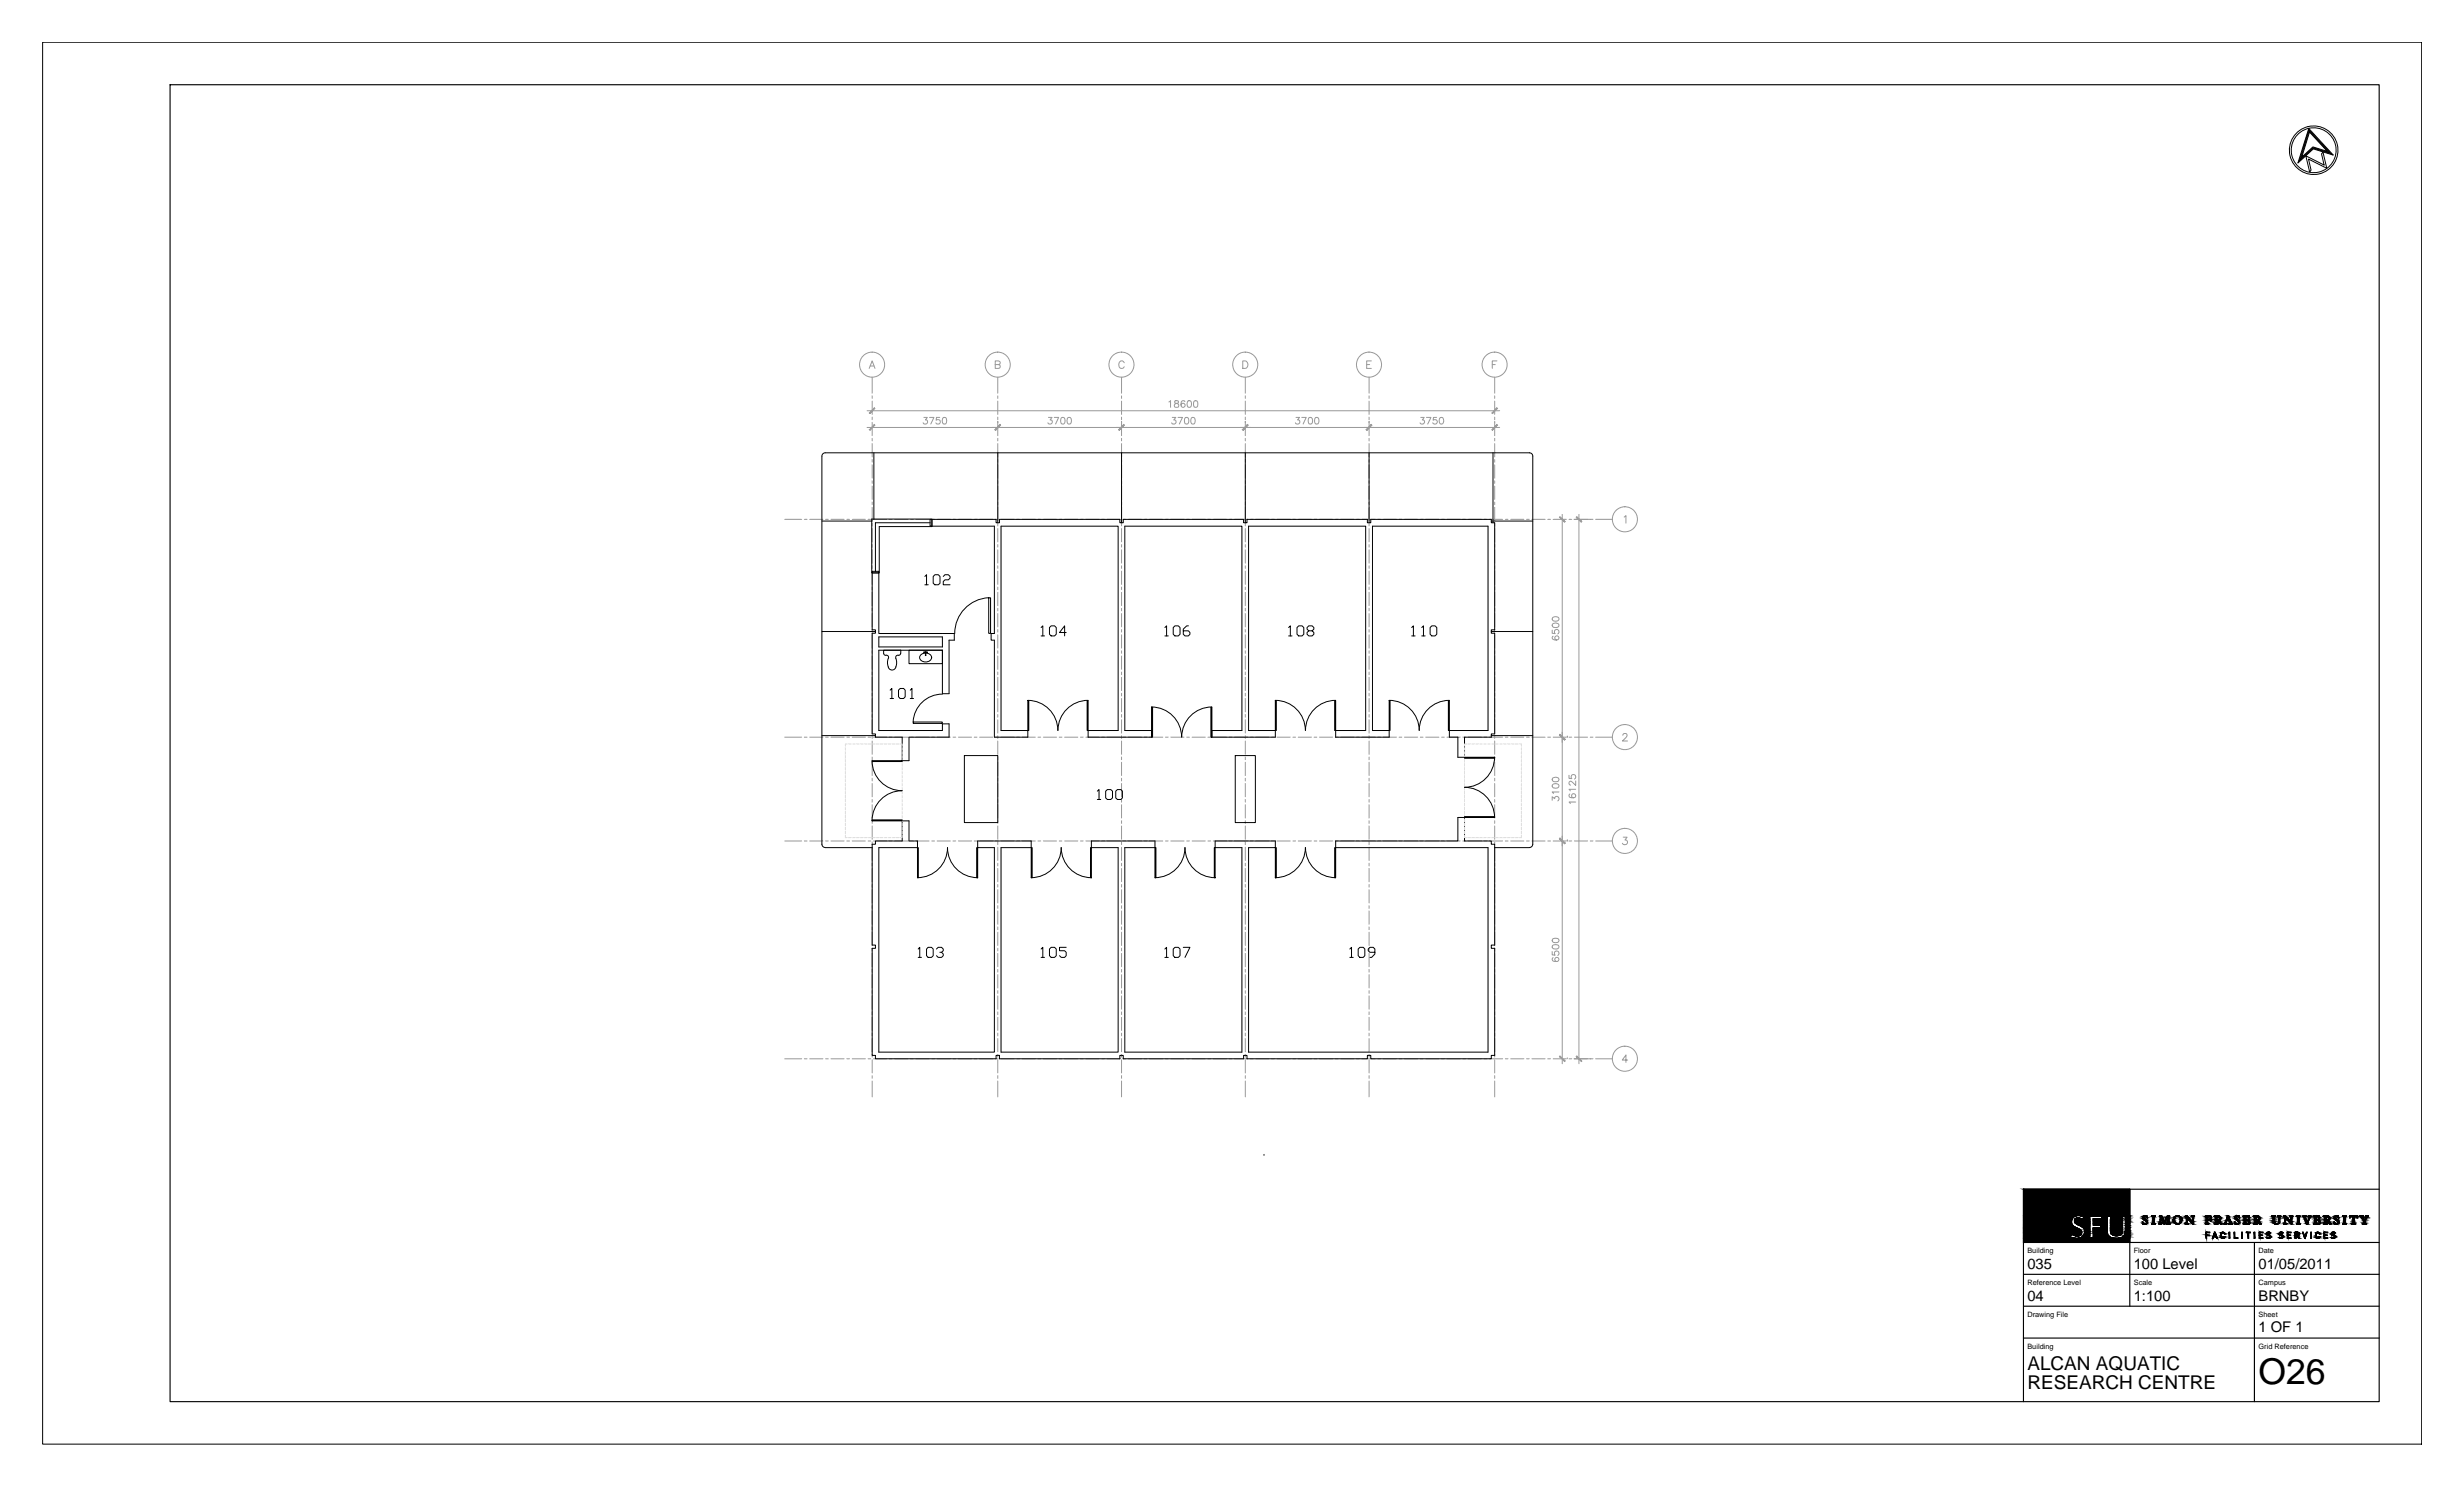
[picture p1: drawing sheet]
<svg xmlns="http://www.w3.org/2000/svg" width="737mm" height="444mm" viewBox="0 0 737 444" stroke-linecap="round" stroke-linejoin="round" font-family="sans-serif">
<defs><g id="words">
<text font-size="10.6" x="675.2" y="413.7">O26</text>
<g font-size="5.7">
<text x="606.1" y="409.5">ALCAN AQUATIC</text>
<text x="606.1" y="415.2">RESEARCH CENTRE</text>
</g>
<g font-size="4.4">
<text x="606.1" y="379.2">035</text>
<text x="637.9" y="379.2">100 Level</text>
<text x="675.2" y="379.2">01/05/2011</text>
<text x="606.1" y="388.8">04</text>
<text x="637.9" y="388.8">1:100</text>
<text x="675.2" y="388.8">BRNBY</text>
<text x="675.2" y="398.1">1 OF 1</text>
</g>
<g font-size="2.2">
<text x="606.1" y="374.6">Building</text>
<text x="637.9" y="374.6">Floor</text>
<text x="675.2" y="374.6">Date</text>
<text x="606.1" y="384.1">Reference Level</text>
<text x="637.9" y="384.1">Scale</text>
<text x="675.2" y="384.1">Campus</text>
<text x="606.1" y="393.6">Drawing File</text>
<text x="675.2" y="393.6">Sheet</text>
<text x="606.1" y="403.2">Building</text>
<text x="675.2" y="403.2">Grid Reference</text>
</g>
</g></defs>
<!-- layer: FP035_1|SGRID -->
<g fill="none" stroke="#989898" stroke-width=".3">
<path d="M259.8 110.1l.9-2.2 .9 2.2M260.2 109.4h1M297.5 109l1.3-.1 .2-.4-.1-.4-1.4-.2v2.2h1a.57 .57 0 0 0 .5-.5 .57 .57 0 0 0-.5-.6M336.1 108.4a.91 .91 0 0 0-1.3-.4 .91 .91 0 0 0-.3 1.3 .83 .83 0 0 0 .6 .8 .83 .83 0 0 0 1-.5M371.5 107.9h.8a1.19 1.19 0 0 1 .8 1.1 1.19 1.19 0 0 1-.8 1.1h-.8zM408.6 109h.8M410 107.9h-1.4v2.2h1.4M446.1 109h.9M447.5 107.9h-1.4v2.2M485.5 154.6l.6-.5v2.3M485.1 219.8l.5-.5h.6l.2 .4-.3 .7-1.1 1.1h1.5M485.3 250.2h1.1l-.6 .9a.76 .76 0 0 1 .5 1.2 .76 .76 0 0 1-1.3-.2"/>
<path d="M486.6 316.9h-1.6l1.1-1.5v2.2"/>
<circle cx="260.7" cy="109" r="3.7"/>
<circle cx="298.3" cy="109" r="3.7"/>
<circle cx="335.3" cy="109" r="3.7"/>
<circle cx="372.3" cy="109" r="3.7"/>
<circle cx="409.3" cy="109" r="3.7"/>
<circle cx="446.8" cy="109" r="3.7"/>
<circle cx="485.8" cy="155.2" r="3.7"/>
<circle cx="485.8" cy="220.3" r="3.7"/>
<circle cx="485.8" cy="251.4" r="3.7"/>
<circle cx="485.8" cy="316.5" r="3.7"/>
</g>
<!-- layer: FP035_1|SGR -->
<g fill="none" stroke="#989898" stroke-width=".3">
<path d="M260.7 112.7v4.8M260.7 118.3v.8M260.7 119.9v4M298.3 112.7v4.8M298.3 118.3v.8M298.3 119.9v4M335.3 112.7v4.8M335.3 118.3v.8M335.3 119.9v4M372.3 112.7v4.8M372.3 118.3v.8M372.3 119.9v4"/>
<path d="M409.3 112.7v4.8M409.3 118.3v.8M409.3 119.9v4M446.8 112.7v4.8M446.8 118.3v.8M446.8 119.9v4M260.7 124.7v.7M260.7 126.3v3.9M260.7 131v.8M260.7 132.6v4M260.7 137.4v.7M260.7 139v3.9"/>
<path d="M298.3 124.7v.7M298.3 126.3v3.9M298.3 131v.8M298.3 132.6v4M298.3 137.4v.7M298.3 139v3.9M335.3 124.7v.7M335.3 126.3v3.9M335.3 131v.8M335.3 132.6v4M335.3 137.4v.7M335.3 139v3.9"/>
<path d="M372.3 124.7v.7M372.3 126.3v3.9M372.3 131v.8M372.3 132.6v4M372.3 137.4v.7M372.3 139v3.9M409.3 124.7v.7M409.3 126.3v3.9M409.3 131v.8M409.3 132.6v4M409.3 137.4v.7M409.3 139v3.9"/>
<path d="M446.8 124.7v.7M446.8 126.3v3.9M446.8 131v.8M446.8 132.6v4M446.8 137.4v.7M446.8 139v3.9M234.6 155.3h5M240.5 155.3h.8M242.1 155.3h3.9M246.8 155.3h.8M248.4 155.3h3.9M253.2 155.3h.8"/>
<path d="M254.8 155.3h3.9M259.5 155.3h.8M260.7 143.7v.8M260.7 145.3v4M260.7 150.1v.7M260.7 151.7v3.9M260.7 156.4v.8M260.7 158v4M261.1 155.3h3.9M265.9 155.3h.8M267.5 155.3h3.9M272.2 155.3h.8"/>
<path d="M273.8 155.3h3.9M278.6 155.3h.8M280.2 155.3h3.9M284.9 155.3h.8M286.5 155.3h3.9M291.3 155.3h.8M292.9 155.3h3.9M297.6 155.3h.8M298.3 143.7v.8M298.3 145.3v4M298.3 150.1v.7M298.3 151.7v3.9"/>
<path d="M298.3 156.4v.8M298.3 158v4M299.2 155.3h3.9M304 155.3h.8M305.6 155.3h3.9M310.3 155.3h.8M311.9 155.3h3.9M316.7 155.3h.8M318.3 155.3h3.9M323 155.3h.8M324.6 155.3h3.9M329.4 155.3h.8"/>
<path d="M331 155.3h3.9M335.3 143.7v.8M335.3 145.3v4M335.3 150.1v.7M335.3 151.7v3.9M335.3 156.4v.8M335.3 158v4M335.7 155.3h.8M337.3 155.3h3.9M342.1 155.3h.8M343.7 155.3h3.9M348.4 155.3h.8"/>
<path d="M350 155.3h3.9M354.8 155.3h.8M356.4 155.3h3.9M361.1 155.3h.8M362.7 155.3h3.9M367.5 155.3h.8M369.1 155.3h3.9M372.3 143.7v.8M372.3 145.3v4M372.3 150.1v.7M372.3 151.7v3.9M372.3 156.4v.8"/>
<path d="M372.3 158v4M373.8 155.3h.8M375.4 155.3h3.9M380.2 155.3h.8M381.8 155.3h3.9M386.5 155.3h.8M388.1 155.3h3.9M392.9 155.3h.8M394.5 155.3h3.9M399.2 155.3h.8M400.8 155.3h3.9M405.6 155.3h.8"/>
<path d="M407.2 155.3h3.9M409.3 143.7v.8M409.3 145.3v4M409.3 150.1v.7M409.3 151.7v3.9M409.3 156.4v.8M409.3 158v4M411.9 155.3h.8M413.5 155.3h3.9M418.3 155.3h.8M419.9 155.3h3.9M424.6 155.3h.8"/>
<path d="M426.2 155.3h3.9M431 155.3h.8M432.6 155.3h3.9M437.3 155.3h.8M438.9 155.3h3.9M443.7 155.3h.8M445.3 155.3h3.9M446.8 143.7v.8M446.8 145.3v4M446.8 150.1v.7M446.8 151.7v3.9M446.8 156.4v.8"/>
<path d="M446.8 158v4M450 155.3h.8M451.6 155.3h3.9M456.4 155.3h.8M458 155.3h3.9M462.7 155.3h.8M464.3 155.3h3.9M469.1 155.3h.8M470.7 155.3h3.9M475.4 155.3h.8M477 155.3h5M260.7 162.8v.7"/>
<path d="M260.7 164.4v3.9M260.7 169.1v.8M260.7 170.7v4M260.7 175.5v.7M260.7 177.1v3.9M298.3 162.8v.7M298.3 164.4v3.9M298.3 169.1v.8M298.3 170.7v4M298.3 175.5v.7M298.3 177.1v3.9M335.3 162.8v.7"/>
<path d="M335.3 164.4v3.9M335.3 169.1v.8M335.3 170.7v4M335.3 175.5v.7M335.3 177.1v3.9M372.3 162.8v.7M372.3 164.4v3.9M372.3 169.1v.8M372.3 170.7v4M372.3 175.5v.7M372.3 177.1v3.9M409.3 162.8v.7"/>
<path d="M409.3 164.4v3.9M409.3 169.1v.8M409.3 170.7v4M409.3 175.5v.7M409.3 177.1v3.9M446.8 162.8v.7M446.8 164.4v3.9M446.8 169.1v.8M446.8 170.7v4M446.8 175.5v.7M446.8 177.1v3.9M260.7 181.8v.8"/>
<path d="M260.7 183.4v4M260.7 188.2v.7M260.7 189.8v3.9M260.7 194.5v.8M260.7 196.1v4M298.3 181.8v.8M298.3 183.4v4M298.3 188.2v.7M298.3 189.8v3.9M298.3 194.5v.8M298.3 196.1v4M335.3 181.8v.8"/>
<path d="M335.3 183.4v4M335.3 188.2v.7M335.3 189.8v3.9M335.3 194.5v.8M335.3 196.1v4M372.3 181.8v.8M372.3 183.4v4M372.3 188.2v.7M372.3 189.8v3.9M372.3 194.5v.8M372.3 196.1v4M409.3 181.8v.8"/>
<path d="M409.3 183.4v4M409.3 188.2v.7M409.3 189.8v3.9M409.3 194.5v.8M409.3 196.1v4M446.8 181.8v.8M446.8 183.4v4M446.8 188.2v.7M446.8 189.8v3.9M446.8 194.5v.8M446.8 196.1v4M260.7 200.9v.8"/>
<path d="M260.7 202.5v3.9M260.7 207.2v.8M260.7 208.8v4M260.7 213.6v.8M260.7 215.2v3.9M260.7 219.9v.8M298.3 200.9v.8M298.3 202.5v3.9M298.3 207.2v.8M298.3 208.8v4M298.3 213.6v.8M298.3 215.2v3.9"/>
<path d="M298.3 219.9v.8M335.3 200.9v.8M335.3 202.5v3.9M335.3 207.2v.8M335.3 208.8v4M335.3 213.6v.8M335.3 215.2v3.9M335.3 219.9v.8M372.3 200.9v.8M372.3 202.5v3.9M372.3 207.2v.8M372.3 208.8v4"/>
<path d="M372.3 213.6v.8M372.3 215.2v3.9M372.3 219.9v.8M409.3 200.9v.8M409.3 202.5v3.9M409.3 207.2v.8M409.3 208.8v4M409.3 213.6v.8M409.3 215.2v3.9M409.3 219.9v.8M446.8 200.9v.8M446.8 202.5v3.9"/>
<path d="M446.8 207.2v.8M446.8 208.8v4M446.8 213.6v.8M446.8 215.2v3.9M446.8 219.9v.8M234.6 220.4h5M240.5 220.4h.8M242.1 220.4h3.9M246.8 220.4h.8M248.4 220.4h3.9M253.2 220.4h.8M254.8 220.4h3.9"/>
<path d="M259.5 220.4h.8M260.7 221.5v4M260.7 226.3v.8M260.7 227.9v3.9M260.7 232.6v.8M260.7 234.2v4M260.7 239v.8M261.1 220.4h3.9M265.9 220.4h.8M267.5 220.4h3.9M272.2 220.4h.8M273.8 220.4h3.9"/>
<path d="M278.6 220.4h.8M280.2 220.4h3.9M284.9 220.4h.8M286.5 220.4h3.9M291.3 220.4h.8M292.9 220.4h3.9M297.6 220.4h.8M298.3 221.5v4M298.3 226.3v.8M298.3 227.9v3.9M298.3 232.6v.8M298.3 234.2v4"/>
<path d="M298.3 239v.8M299.2 220.4h3.9M304 220.4h.8M305.6 220.4h3.9M310.3 220.4h.8M311.9 220.4h3.9M316.7 220.4h.8M318.3 220.4h3.9M323 220.4h.8M324.6 220.4h3.9M329.4 220.4h.8M331 220.4h3.9"/>
<path d="M335.3 221.5v4M335.3 226.3v.8M335.3 227.9v3.9M335.3 232.6v.8M335.3 234.2v4M335.3 239v.8M335.7 220.4h.8M337.3 220.4h3.9M342.1 220.4h.8M343.7 220.4h3.9M348.4 220.4h.8M350 220.4h3.9"/>
<path d="M354.8 220.4h.8M356.4 220.4h3.9M361.1 220.4h.8M362.7 220.4h3.9M367.5 220.4h.8M369.1 220.4h3.9M372.3 221.5v4M372.3 226.3v.8M372.3 227.9v3.9M372.3 232.6v.8M372.3 234.2v4M372.3 239v.8"/>
<path d="M373.8 220.4h.8M375.4 220.4h3.9M380.2 220.4h.8M381.8 220.4h3.9M386.5 220.4h.8M388.1 220.4h3.9M392.9 220.4h.8M394.5 220.4h3.9M399.2 220.4h.8M400.8 220.4h3.9M405.6 220.4h.8M407.2 220.4h3.9"/>
<path d="M409.3 221.5v4M409.3 226.3v.8M409.3 227.9v3.9M409.3 232.6v.8M409.3 234.2v4M409.3 239v.8M411.9 220.4h.8M413.5 220.4h3.9M418.3 220.4h.8M419.9 220.4h3.9M424.6 220.4h.8M426.2 220.4h3.9"/>
<path d="M431 220.4h.8M432.6 220.4h3.9M437.3 220.4h.8M438.9 220.4h3.9M443.7 220.4h.8M445.3 220.4h3.9M446.8 221.5v4M446.8 226.3v.8M446.8 227.9v3.9M446.8 232.6v.8M446.8 234.2v4M446.8 239v.8"/>
<path d="M450 220.4h.8M451.6 220.4h3.9M456.4 220.4h.8M458 220.4h3.9M462.7 220.4h.8M464.3 220.4h3.9M469.1 220.4h.8M470.7 220.4h3.9M475.4 220.4h.8M477 220.4h5M234.6 251.4h5M240.5 251.4h.8"/>
<path d="M242.1 251.4h3.9M246.8 251.4h.8M248.4 251.4h3.9M253.2 251.4h.8M254.8 251.4h3.9M259.5 251.4h.8M260.7 240.6v3.9M260.7 245.3v.8M260.7 246.9v4M260.7 251.7v.8M260.7 253.3v3.9M260.7 258v.8"/>
<path d="M260.7 259.6v4M261.1 251.4h3.9M265.9 251.4h.8M267.5 251.4h3.9M272.2 251.4h.8M273.8 251.4h3.9M278.6 251.4h.8M280.2 251.4h3.9M284.9 251.4h.8M286.5 251.4h3.9M291.3 251.4h.8M292.9 251.4h3.9"/>
<path d="M297.6 251.4h.8M298.3 240.6v3.9M298.3 245.3v.8M298.3 246.9v4M298.3 251.7v.8M298.3 253.3v3.9M298.3 258v.8M298.3 259.6v4M299.2 251.4h3.9M304 251.4h.8M305.6 251.4h3.9M310.3 251.4h.8"/>
<path d="M311.9 251.4h3.9M316.7 251.4h.8M318.3 251.4h3.9M323 251.4h.8M324.6 251.4h3.9M329.4 251.4h.8M331 251.4h3.9M335.3 240.6v3.9M335.3 245.3v.8M335.3 246.9v4M335.3 251.7v.8M335.3 253.3v3.9"/>
<path d="M335.3 258v.8M335.3 259.6v4M335.7 251.4h.8M337.3 251.4h3.9M342.1 251.4h.8M343.7 251.4h3.9M348.4 251.4h.8M350 251.4h3.9M354.8 251.4h.8M356.4 251.4h3.9M361.1 251.4h.8M362.7 251.4h3.9"/>
<path d="M367.5 251.4h.8M369.1 251.4h3.9M372.3 240.6v3.9M372.3 245.3v.8M372.3 246.9v4M372.3 251.7v.8M372.3 253.3v3.9M372.3 258v.8M372.3 259.6v4M373.8 251.4h.8M375.4 251.4h3.9M380.2 251.4h.8"/>
<path d="M381.8 251.4h3.9M386.5 251.4h.8M388.1 251.4h3.9M392.9 251.4h.8M394.5 251.4h3.9M399.2 251.4h.8M400.8 251.4h3.9M405.6 251.4h.8M407.2 251.4h3.9M409.3 240.6v3.9M409.3 245.3v.8M409.3 246.9v4"/>
<path d="M409.3 251.7v.8M409.3 253.3v3.9M409.3 258v.8M409.3 259.6v4M411.9 251.4h.8M413.5 251.4h3.9M418.3 251.4h.8M419.9 251.4h3.9M424.6 251.4h.8M426.2 251.4h3.9M431 251.4h.8M432.6 251.4h3.9"/>
<path d="M437.3 251.4h.8M438.9 251.4h3.9M443.7 251.4h.8M445.3 251.4h3.9M446.8 240.6v3.9M446.8 245.3v.8M446.8 246.9v4M446.8 251.7v.8M446.8 253.3v3.9M446.8 258v.8M446.8 259.6v4M450 251.4h.8"/>
<path d="M451.6 251.4h3.9M456.4 251.4h.8M458 251.4h3.9M462.7 251.4h.8M464.3 251.4h3.9M469.1 251.4h.8M470.7 251.4h3.9M475.4 251.4h.8M477 251.4h5M260.7 264.4v.8M260.7 266v3.9M260.7 270.7v.8"/>
<path d="M260.7 272.3v4M260.7 277.1v.8M260.7 278.7v3.9M298.3 264.4v.8M298.3 266v3.9M298.3 270.7v.8M298.3 272.3v4M298.3 277.1v.8M298.3 278.7v3.9M335.3 264.4v.8M335.3 266v3.9M335.3 270.7v.8"/>
<path d="M335.3 272.3v4M335.3 277.1v.8M335.3 278.7v3.9M372.3 264.4v.8M372.3 266v3.9M372.3 270.7v.8M372.3 272.3v4M372.3 277.1v.8M372.3 278.7v3.9M409.3 264.4v.8M409.3 266v3.9M409.3 270.7v.8"/>
<path d="M409.3 272.3v4M409.3 277.1v.8M409.3 278.7v3.9M446.8 264.4v.8M446.8 266v3.9M446.8 270.7v.8M446.8 272.3v4M446.8 277.1v.8M446.8 278.7v3.9M260.7 283.4v.8M260.7 285v4M260.7 289.8v.8"/>
<path d="M260.7 291.4v3.9M260.7 296.1v.8M260.7 297.7v4M298.3 283.4v.8M298.3 285v4M298.3 289.8v.8M298.3 291.4v3.9M298.3 296.1v.8M298.3 297.7v4M335.3 283.4v.8M335.3 285v4M335.3 289.8v.8"/>
<path d="M335.3 291.4v3.9M335.3 296.1v.8M335.3 297.7v4M372.3 283.4v.8M372.3 285v4M372.3 289.8v.8M372.3 291.4v3.9M372.3 296.1v.8M372.3 297.7v4M409.3 283.4v.8M409.3 285v4M409.3 289.8v.8"/>
<path d="M409.3 291.4v3.9M409.3 296.1v.8M409.3 297.7v4M446.8 283.4v.8M446.8 285v4M446.8 289.8v.8M446.8 291.4v3.9M446.8 296.1v.8M446.8 297.7v4M234.6 316.5h5M240.5 316.5h.8M242.1 316.5h3.9"/>
<path d="M246.8 316.5h.8M248.4 316.5h3.9M253.2 316.5h.8M254.8 316.5h3.9M259.5 316.5h.8M260.7 302.5v.8M260.7 304.1v3.9M260.7 308.8v.8M260.7 310.4v4M260.7 315.2v.8M260.7 316.8v3.9M261.1 316.5h3.9"/>
<path d="M265.9 316.5h.8M267.5 316.5h3.9M272.2 316.5h.8M273.8 316.5h3.9M278.6 316.5h.8M280.2 316.5h3.9M284.9 316.5h.8M286.5 316.5h3.9M291.3 316.5h.8M292.9 316.5h3.9M297.6 316.5h.8M298.3 302.5v.8"/>
<path d="M298.3 304.1v3.9M298.3 308.8v.8M298.3 310.4v4M298.3 315.2v.8M298.3 316.8v3.9M299.2 316.5h3.9M304 316.5h.8M305.6 316.5h3.9M310.3 316.5h.8M311.9 316.5h3.9M316.7 316.5h.8M318.3 316.5h3.9"/>
<path d="M323 316.5h.8M324.6 316.5h3.9M329.4 316.5h.8M331 316.5h3.9M335.3 302.5v.8M335.3 304.1v3.9M335.3 308.8v.8M335.3 310.4v4M335.3 315.2v.8M335.3 316.8v3.9M335.7 316.5h.8M337.3 316.5h3.9"/>
<path d="M342.1 316.5h.8M343.7 316.5h3.9M348.4 316.5h.8M350 316.5h3.9M354.8 316.5h.8M356.4 316.5h3.9M361.1 316.5h.8M362.7 316.5h3.9M367.5 316.5h.8M369.1 316.5h3.9M372.3 302.5v.8M372.3 304.1v3.9"/>
<path d="M372.3 308.8v.8M372.3 310.4v4M372.3 315.2v.8M372.3 316.8v3.9M373.8 316.5h.8M375.4 316.5h3.9M380.2 316.5h.8M381.8 316.5h3.9M386.5 316.5h.8M388.1 316.5h3.9M392.9 316.5h.8M394.5 316.5h3.9"/>
<path d="M399.2 316.5h.8M400.8 316.5h3.9M405.6 316.5h.8M407.2 316.5h3.9M409.3 302.5v.8M409.3 304.1v3.9M409.3 308.8v.8M409.3 310.4v4M409.3 315.2v.8M409.3 316.8v3.9M411.9 316.5h.8M413.5 316.5h3.9"/>
<path d="M418.3 316.5h.8M419.9 316.5h3.9M424.6 316.5h.8M426.2 316.5h3.9M431 316.5h.8M432.6 316.5h3.9M437.3 316.5h.8M438.9 316.5h3.9M443.7 316.5h.8M445.3 316.5h3.9M446.8 302.5v.8M446.8 304.1v3.9"/>
<path d="M446.8 308.8v.8M446.8 310.4v4M446.8 315.2v.8M446.8 316.8v3.9M450 316.5h.8M451.6 316.5h3.9M456.4 316.5h.8M458 316.5h3.9M462.7 316.5h.8M464.3 316.5h3.9M469.1 316.5h.8M470.7 316.5h3.9"/>
<path d="M475.4 316.5h.8M477 316.5h5M260.7 321.5v.8M260.7 323.1v4.8M298.3 321.5v.8M298.3 323.1v4.8M335.3 321.5v.8M335.3 323.1v4.8M372.3 321.5v.8M372.3 323.1v4.8M409.3 321.5v.8M409.3 323.1v4.8"/>
<path d="M446.8 321.5v.8M446.8 323.1v4.8"/>
</g>
<!-- layer: FP035_1|SGRDI -->
<g fill="none" stroke="#989898" stroke-width=".3">
<path d="M351.2 119.9v.6l.9 .2 .3 .4a.66 .66 0 0 1-.7 .7 .66 .66 0 0 1-.6-.7l.2-.4 .9-.2 .1-.3-.1-.3zM355.1 119.9a.68 .68 0 0 1 1 .3l.1 .4a.85 .85 0 0 1-.8 1.2 1.33 1.33 0 0 1-.3-1.9zM357 119.9a.68 .68 0 0 1 1 .3l.1 .4a.85 .85 0 0 1-.8 1.2 1.33 1.33 0 0 1-.3-1.9zM259.2 127.8h189.1M259.2 122.8h189.1M276.2 124.8h1l-.6 .7a.66 .66 0 0 1 .5 1.1 .66 .66 0 0 1-1.1-.2M277.9 124.8h1.3l-.9 2M280.9 124.8h-.9l-.1 .8a.7 .7 0 0 1 1 0 .7 .7 0 0 1-.1 1 .7 .7 0 0 1-1-.2M282 124.9a.64 .64 0 0 1 .9 .3l.1 .4a.85 .85 0 0 1-.8 1.2 1.28 1.28 0 0 1-.2-1.9zM298.3 126.3h.1M313.4 124.8h1.1l-.6 .7a.66 .66 0 0 1 .7 .6 .66 .66 0 0 1-.6 .7 .66 .66 0 0 1-.7-.4M315.2 124.8h1.3l-.9 2"/>
<path d="M317.3 124.9a.68 .68 0 0 1 1 .3l.1 .4a.85 .85 0 0 1-.8 1.2 1.33 1.33 0 0 1-.3-1.9zM319.2 124.9a.68 .68 0 0 1 1 .3l.1 .4a.85 .85 0 0 1-.8 1.2 1.33 1.33 0 0 1-.3-1.9zM335.3 126.3h.1M349.4 120.2l.5-.4v2M350.4 124.8h1.1l-.6 .7a.66 .66 0 0 1 .7 .6 .66 .66 0 0 1-.6 .7 .66 .66 0 0 1-.7-.4M352.2 124.8h1.3l-.9 2M354.2 120.1l-.1-.2a.68 .68 0 0 0-1 .3v1.3a.62 .62 0 0 0 1 .1 .62 .62 0 0 0-.2-1 .62 .62 0 0 0-.8 .5M354.3 124.9a.68 .68 0 0 1 1 .3l.1 .4a.85 .85 0 0 1-.8 1.2 1.33 1.33 0 0 1-.3-1.9zM356.2 124.9a.68 .68 0 0 1 1 .3l.1 .4a.85 .85 0 0 1-.8 1.2 1.33 1.33 0 0 1-.3-1.9zM372.3 126.3h.1M387.4 124.8h1.1l-.6 .7a.66 .66 0 0 1 .6 .6 .66 .66 0 0 1-.5 .7 .66 .66 0 0 1-.7-.4M389.2 124.8h1.3l-.9 2"/>
<path d="M391.3 124.9a.68 .68 0 0 1 1 .3l.1 .4a.85 .85 0 0 1-.8 1.2 1.33 1.33 0 0 1-.3-1.9zM393.2 124.9a.68 .68 0 0 1 1 .3l.1 .4a.85 .85 0 0 1-.8 1.2 1.33 1.33 0 0 1-.3-1.9zM409.3 126.3h.1M424.7 124.8h1l-.5 .7a.66 .66 0 0 1 .5 1.1 .66 .66 0 0 1-1.2-.2M426.4 124.8h1.4l-1 2M429.5 124.8h-1l-.1 .8a.72 .72 0 0 1 1.1 0 .72 .72 0 0 1-.1 1.1 .72 .72 0 0 1-1.1-.3M430.5 124.9a.64 .64 0 0 1 1 .3l.1 .4a.9 .9 0 0 1-.8 1.2 1.25 1.25 0 0 1-.3-1.9zM446.8 126.3h.1M467 153.8v164.2M470.5 155.3h5M472 153.8v164.2M464 188.4v.9l.9 .1a.72 .72 0 0 1 0-1.1 .72 .72 0 0 1 1 .1 .72 .72 0 0 1-.2 1.1"/>
<path d="M464.1 186.5l.8-.3a.9 .9 0 0 1 1.1 .8 1.1 1.1 0 0 1-1 .6 1.1 1.1 0 0 1-1-.8zM464.1 184.6l.8-.3a.9 .9 0 0 1 1.1 .8 1.1 1.1 0 0 1-1 .6 1.1 1.1 0 0 1-1-.8zM464.3 190.2l-.2 .1a.59 .59 0 0 0 .3 .9 .99 .99 0 0 0 1.6-.6 .63 .63 0 0 0-.6-.5 .63 .63 0 0 0-.6 .6 .63 .63 0 0 0 .6 .6M464 239.2v-1l.8 .5a.67 .67 0 0 1 1.1-.5 .67 .67 0 0 1-.2 1.2M464.1 234.5l.8-.3a.9 .9 0 0 1 1.1 .8 1.1 1.1 0 0 1-1 .6 1.1 1.1 0 0 1-1-.8zM464.1 232.6l.8-.3a.9 .9 0 0 1 1.1 .8 1.1 1.1 0 0 1-1 .6 1.1 1.1 0 0 1-1-.8zM466 236.7h-2l.4 .5M468.5 220.4h.1M469.1 231.7v1l.8 .1a.71 .71 0 0 1 0-1.1 .71 .71 0 0 1 1.1 .2 .71 .71 0 0 1-.3 1M469.3 237.3l-.2 .2a.64 .64 0 0 0 .3 .9h1.3a.62 .62 0 0 0 .1-1 .62 .62 0 0 0-.9 .2 .62 .62 0 0 0 .5 .9M471 239.7h-1.9l.3 .5M471 235.9h-1.9l.3 .5"/>
<path d="M471 233.4v1.4l-1.4-1.3-.5 .4v.6l.4 .2M468.5 251.4h.1M464 284.5v.9l.9 .1a.7 .7 0 0 1 0-1 .7 .7 0 0 1 1 .1 .7 .7 0 0 1-.2 1M464.1 282.6l.8-.2a.91 .91 0 0 1 1.1 .5 1.06 1.06 0 0 1-1 .8 1.06 1.06 0 0 1-1-.8zM464.1 280.7l.8-.2a.91 .91 0 0 1 1.1 .5 1.06 1.06 0 0 1-1 .8 1.06 1.06 0 0 1-1-.8zM464.3 286.3l-.2 .1a.64 .64 0 0 0 .3 .9 1.2 1.2 0 0 0 1.6-.5 .63 .63 0 0 0-.5-.6 .63 .63 0 0 0-.7 .5 .63 .63 0 0 0 .6 .7M468.5 316.5h.1M470.5 316.5h5"/>
</g>
<!-- layer: FP035_1 Data|X-REF1 -->
<g fill="#989898" stroke="#989898" stroke-width=".3">
<path d="M261.4 126.9l-1.3 1.7 1.4-1.5zM261.4 126.9l-1.3 1.7-.2-.1z"/>
<path d="M297.4 128.5l.2 .1 1.4-1.7zM299 126.9l.1 .2-1.5 1.5z"/>
<path d="M299 126.9l-1.4 1.7 1.5-1.5zM299 126.9l-1.4 1.7-.2-.1z"/>
<path d="M336 126.9l-1.6 1.6 .2 .1zM336 126.9l.1 .2-1.5 1.5z"/>
<path d="M336 126.9l-1.4 1.7 1.5-1.5zM336 126.9l-1.4 1.7-.2-.1z"/>
<path d="M371.4 128.5l.2 .1 1.4-1.7zM373 126.9l.1 .2-1.5 1.5z"/>
<path d="M373 126.9l-1.4 1.7 1.5-1.5zM373 126.9l-1.4 1.7-.2-.1z"/>
<path d="M410 126.9l-1.6 1.6 .2 .1zM410 126.9l.1 .2-1.5 1.5z"/>
<path d="M410 126.9l-1.4 1.7 1.5-1.5zM410 126.9l-1.4 1.7-.2-.1z"/>
<path d="M446 128.5l.2 .1 1.3-1.7zM447.5 126.9l.2 .2-1.5 1.5z"/>
<path d="M466.2 154.6l1.5 1.5 .2-.2zM466.3 154.4l1.6 1.5-1.7-1.3z"/>
<path d="M466.3 219.6l-.1 .1 1.7 1.3zM466.2 219.7l1.7 1.3-.2 .2z"/>
<path d="M466.2 219.7l1.5 1.5 .2-.2zM466.3 219.6l1.6 1.4-1.7-1.3z"/>
<path d="M466.3 250.5l-.1 .2 1.7 1.4zM466.2 250.7l1.7 1.4-.2 .1z"/>
<path d="M466.2 250.7l1.5 1.5 .2-.1zM466.3 250.5l1.6 1.6-1.7-1.4z"/>
<path d="M466.3 315.7l-.1 .1 1.7 1.4zM466.2 315.8l1.7 1.4-.2 .1z"/>
<path d="M261.4 121.9l-1.3 1.7 1.4-1.5zM261.4 121.9l-1.3 1.7-.2-.1z"/>
<path d="M446 123.5l.2 .1 1.3-1.7zM447.5 121.9l.2 .2-1.5 1.5z"/>
<path d="M471.2 154.6l1.5 1.5 .2-.2zM471.2 154.6l.2-.2 1.5 1.5z"/>
<path d="M471.4 315.7l-.2 .1 1.7 1.4zM471.2 315.8l1.7 1.4-.2 .1z"/>
</g>
<!-- layer: FP035_1|AWA -->
<path d="M278.6 155.3h19.2v1h1v-1h36v1h1v-1h36v1h1v-1h36v1h1v-1h36v1h1v32h-1v1h1v30.1h-1v1h-8v6h-2v-6h-2.5v-2h11.5v-61.1h-34.5v61.1h5v2h-16v-2h9v-61.1h-35v61.1h8v2h-19v-2h9v-61.1h-35v61.1h8v2h-19v-2h9v-61.1h-35v61.1h8v2h-10v-29h-1v-2h1v-32.1h-18.7zM260.7 171.3h2v18.1h22.6v2h-1.6v16h-2v-13h-19v24h19v-2h2v4h-12v7h-2v-7h-8v-1h-1v-30.1h1v-1h-1zM262.7 190.4h19v3h-19zM260.7 252.4h1v-1h8v-6h2v6h2.6v2h-11.6v61.1h34.6v-61.1h-5v-2h16v2h-9v61.1h35v-61.1h-8v-2h19v2h-9v61.1h35v-61.1h-8v-2h18v2h-8v61.1h71.5v-61.1h-45.5v-2h36.5v-7h2v7h8v1h1v30.1h-1v1h1v32h-1v1h-36v-1h-1v1h-36v-1h-1v1h-36v-1h-1v1h-36v-1h-1v1h-36.1v-1h-1v-32h1v-1h-1z" fill="none" stroke="#000" stroke-width=".3"/>
<!-- layer: FP035_1|SITE -->
<g fill="none" stroke="#000" stroke-width=".3">
<path d="M245.7 136.3a.99 .99 0 0 1 1-.9h210.5a1 1 0 0 1 1 .9M245.7 136.4v116M261.2 135.4v19.9M298.3 135.4v20.9M335.3 135.4v20.9M372.3 135.4v20.9M409.3 135.4v20.9M446.3 135.4v20.9M458.2 136.4v116M245.7 155.8h15M445.8 155.8h12.4M245.7 188.8h16"/>
<path d="M445.8 188.8h12.4M245.7 219.9h16M445.8 219.9h12.4M288.3 225.9h10v20h-10zM369.3 225.9h6v20h-6zM245.7 252.3a.99 .99 0 0 0 1 1l14 .1M458.2 252.3a.99 .99 0 0 1-1 1l-10.4 .1"/>
</g>
<!-- layer: FP035_1|AGL -->
<path d="M260.6 155.2h18v2.2h-15.8v13.9h-2.2zM278 156.3h-16.3v14.5M278.6 155.3h-.6v2h.6M260.7 171.3v-.5h2v.5" fill="none" stroke="#000" stroke-width=".3"/>
<!-- layer: FP035_1|AFLOV -->
<g fill="none" stroke="#dcdcdc" stroke-width=".3">
<path d="M252.7 223.5v.8M252.7 224.7v.8M252.7 225.9v.8M252.7 227v.9M252.7 228.2v.8M252.7 229.4v.8M252.7 230.6v.8M252.7 231.8v.8M252.7 233v.8M252.7 234.2v.8M252.7 235.4v.8M252.7 236.6v.8"/>
<path d="M252.7 237.8v.8M252.7 238.9v.8M253.3 222.4h-.6v.7M253.7 222.4h.8M254.9 222.4h.8M256.1 222.4h.7M257.3 222.4h.8M258.4 222.4h.8M259.6 222.4h.8M260.8 222.4h.8M262 222.4h.8M263.2 222.4h.8"/>
<path d="M264.4 222.4h.8M265.6 222.4h.8M266.8 222.4h.8M268 222.4h.8M269.2 222.4h.5v.7M269.7 223.5v.8M269.7 224.7v.8M269.7 225.9v.8M269.7 227v.9M269.7 228.2v.8M269.7 229.4v.8M269.7 230.6v.8"/>
<path d="M269.7 231.8v.8M269.7 233v.8M269.7 234.2v.8M269.7 235.4v.8M269.7 236.6v.8M269.7 237.8v.8M269.7 238.9v.8M437.8 223.5v.8M437.8 224.7v.8M437.8 225.9v.8M437.8 227v.9M437.8 228.2v.8"/>
<path d="M437.8 229.4v.8M437.8 230.6v.8M437.8 231.8v.8M437.8 233v.8M437.8 234.2v.8M437.8 235.4v.8M437.8 236.6v.8M437.8 237.8v.8M437.8 238.9v.8M438.4 222.4h-.6v.7M438.8 222.4h.8M440 222.4h.8"/>
<path d="M441.2 222.4h.8M442.3 222.4h.8M443.5 222.4h.8M444.8 222.4h.7M445.9 222.4h.8M447.1 222.4h.8M448.3 222.4h.8M449.5 222.4h.8M450.7 222.4h.8M451.9 222.4h.8M453.1 222.4h.8M454.3 222.4h.5v.7"/>
<path d="M454.8 223.5v.8M454.8 224.7v.8M454.8 225.9v.8M454.8 227v.9M454.8 228.2v.8M454.8 229.4v.8M454.8 230.6v.8M454.8 231.8v.8M454.8 233v.8M454.8 234.2v.8M454.8 235.4v.8M454.8 236.6v.8"/>
<path d="M454.8 237.8v.8M454.8 238.9v.8M252.7 249.7v.7h.6M252.7 240.2v.7M252.7 241.4v.7M252.7 242.5v.8M252.7 243.7v.8M252.7 244.9v.8M252.7 246.1v.8M252.7 247.3v.8M252.7 248.5v.8M253.7 250.4h.8"/>
<path d="M254.9 250.4h.8M256.1 250.4h.7M257.3 250.4h.8M258.4 250.4h.8M259.6 250.4h.8M260.8 250.4h.8M262 250.4h.8M263.2 250.4h.8M264.4 250.4h.8M265.6 250.4h.8M266.8 250.4h.8M268 250.4h.8"/>
<path d="M269.7 249.7v.7h-.5M269.7 240.2v.7M269.7 241.4v.7M269.7 242.5v.8M269.7 243.7v.8M269.7 244.9v.8M269.7 246.1v.8M269.7 247.3v.8M269.7 248.5v.8M437.8 249.7v.7h.6M437.8 240.2v.7M437.8 241.4v.7"/>
<path d="M437.8 242.5v.8M437.8 243.7v.8M437.8 244.9v.8M437.8 246.1v.8M437.8 247.3v.8M437.8 248.5v.8M438.8 250.4h.8M440 250.4h.8M441.2 250.4h.8M442.3 250.4h.8M443.5 250.4h.8M444.8 250.4h.7"/>
<path d="M445.9 250.4h.8M447.1 250.4h.8M448.3 250.4h.8M449.5 250.4h.8M450.7 250.4h.8M451.9 250.4h.8M453.1 250.4h.8M454.8 249.7v.7h-.5M454.8 240.2v.7M454.8 241.4v.7M454.8 242.5v.8M454.8 243.7v.8"/>
<path d="M454.8 244.9v.8M454.8 246.1v.8M454.8 247.3v.8M454.8 248.5v.8"/>
</g>
<!-- layer: FP035_1|AFLSP -->
<g fill="none" stroke="#000" stroke-width=".3">
<path d="M264.2 195.3v-.9h5.1v.9M264.2 195.2a.87 .87 0 0 0 1.1 .7l.3 .4v.5M265.6 196.8a2.89 2.89 0 0 0 .7 3.4 1.16 1.16 0 0 0 1.5-.8M269.2 195.2a.87 .87 0 0 1-1.1 .7l-.3 .6 .2 1.3-.2 1.6M271.7 194.4h10v4h-10zM275.3 195.8a1.95 1.95 0 0 1 3.2 .7 1.88 1.88 0 0 1-1.8 1.4 1.88 1.88 0 0 1-1.8-1.4zM276.6 195.9l.1-1.1 .1 1.1M276.8 195.9h-.2"/>
<circle cx="276.3" cy="195" r=".15"/>
<circle cx="277.1" cy="195" r=".15"/>
</g>
<!-- layer: FP035_1|ADO -->
<g fill="none" stroke="#000" stroke-width=".3">
<path d="M295.6 178.7h.5v10.6h-.5zM295.6 178.7a10.7 10.7 0 0 0-10.2 10.7M273 215.8h8.7v.5h-8.7zM281.7 207.5a8.7 8.7 0 0 0-8.7 8.3M307.2 209.4a9 9 0 0 1 9 8.9M307.3 209.4h.3v9h-.3zM325 209.4h.3v9h-.3zM325.3 209.4a9 9 0 0 0-9 8.9M344.2 211.3a9 9 0 0 1 9 9M344.3 211.4h.3v9h-.3zM362 211.4h.3v9h-.3zM362.3 211.3a9 9 0 0 0-9 9"/>
<path d="M381.2 209.4a9 9 0 0 1 9 8.9M381.3 209.4h.3v9h-.3zM399 209.4h.3v9h-.3zM399.3 209.4a9 9 0 0 0-9 8.9M415.3 209.4a9 9 0 0 1 9 8.9 9 9 0 0 1 9-8.9M415.3 209.4h.2v9h-.2zM433 209.4h.3v9h-.3zM260.7 227.4a9 9 0 0 0 9 9 9 9 0 0 0-9 9M260.7 227.4h9v.2h-9zM437.8 226.4h9v.3h-9zM446.8 226.3a9 9 0 0 1-9 9 9 9 0 0 1 9 9M260.7 245.1h9v.3h-9z"/>
<path d="M274.3 253.4h.2v9h-.2zM292 253.4h.3v9h-.3zM308.3 253.4h.3v9h-.3zM326 253.4h.3v9h-.3zM345.3 253.4h.3v9h-.3zM363 253.4h.3v9h-.3zM381.3 253.4h.3v9h-.3zM390.2 253.4a9 9 0 0 1-9 9M390.3 253.4a9 9 0 0 0 9 9M399 253.4h.3v9h-.3zM437.8 244.1h9v.3h-9zM274.3 262.4a9 9 0 0 0 9-9 9 9 0 0 0 8.9 9"/>
<path d="M308.3 262.4a9 9 0 0 0 8.9-9 9 9 0 0 0 9 9M345.2 262.4a9 9 0 0 0 9-9 9 9 0 0 0 9 9"/>
</g>
<!-- layer: X-REF1 Data -->
<path d="M377.9 345.4h.1" fill="none" stroke="#000" stroke-width=".3"/>
<!-- layer: FP035_1 Data|RM$TXT -->
<g fill="none" stroke="#000" stroke-width=".3">
<path d="M276.5 172.3l.5-.5v3M276.5 174.8h1M279 172.3l.5-.5h1l.5 .5v2l-.5 .5h-1l-.5-.5zM282 172.3l.5-.5h1l.5 .5v.5l-.5 .5h-1l-.5 .5v1h2M311.2 187.6l.5-.5v3M311.2 190.1h1.1M313.7 187.6l.5-.5h1.1l.5 .5v2l-.5 .5h-1.1l-.5-.5zM318.7 189.1h-2l1.6-2v3M348.2 187.6l.5-.5v3M348.2 190.1h1.1M350.7 187.6l.5-.5h1.1l.5 .5v2l-.5 .5h-1.1l-.5-.5zM355.3 187.1h-.5l-1.1 1v1.5l.5 .5h1.1l.4-.5v-.5l-.4-.5h-1.6"/>
<path d="M385.2 187.6l.5-.5v3M385.2 190.1h1M387.7 187.6l.5-.5h1.1l.5 .5v2l-.5 .5h-1.1l-.5-.5zM391.2 188.6l-.5-.5v-.5l.5-.5h1.1l.5 .5v.5l-.5 .5h-1.1l-.5 .5v.5l.5 .5h1.1l.5-.5v-.5l-.5-.5M422 187.6l.5-.5v3M422 190.1h1M425 187.6l.5-.5v3M425 190.1h1M427.5 187.6l.5-.5h1l.5 .5v2l-.5 .5h-1l-.5-.5zM266.1 206.3l.5-.5v3M266.1 208.8h1M268.6 206.3l.5-.5h1l.5 .5v2l-.5 .5h-1l-.5-.5z"/>
<path d="M272.1 206.3l.5-.5v3M272.1 208.8h1M328 236.5l.5-.5v3M328 239h1.1M330.5 236.5l.5-.5h1.1l.5 .5v2l-.5 .5h-1.1l-.5-.5zM333.5 236.5l.6-.5h1l.4 .5v2l-.4 .5h-1l-.6-.5zM274.5 283.7l.5-.5v3M274.5 286.2h1M277.5 283.2h1l.5 .5v2l-.5 .5h-1l-.5-.5v-2zM280 283.7l.5-.5h1l.5 .5v.5l-.5 .5h-.5M281.5 284.7l.5 .5v.5l-.5 .5h-1l-.5-.5M311.2 283.7l.5-.5v3"/>
<path d="M311.2 286.2h1.1M313.7 283.7l.5-.5h1.1l.5 .5v2l-.5 .5h-1.1l-.5-.5zM318.7 283.2h-2v1h1.6l.4 .5v1l-.4 .5h-1.1l-.5-.5M348.2 283.7l.5-.5v3M348.2 286.2h1.1M350.7 283.7l.5-.5h1.1l.5 .5v2l-.5 .5h-1.1l-.5-.5zM353.7 283.2h2l-1.5 3M403.5 283.7l.5-.5v3M403.5 286.2h1M406 283.7l.5-.5h1l.5 .5v2l-.5 .5h-1l-.5-.5zM411 284.7h-1.5l-.5-.5v-.5l.5-.5h1l.5 .5v1.5l-1 1h-.5"/>
</g>
<!-- layer: 0 -->
<g fill="#000" stroke="#000" stroke-width=".3">
<path d="M620.7 369.5h.5zM625 370h.4zM625.4 363.4h2.5zM625.6 363.4h2.3zM632.2 369.4h.6zM632.2 369.4h1zM633.3 370.1h3.4zM634.7 363.4h.4zM634.7 363.4h.3zM640.6 365.9h.2zM641.1 365.9h.4zM641.1 365.9h.2z"/>
<path d="M641.1 363.4h.3zM641.7 363.5h.2zM650.5 365.9h.9zM650.5 363.5h.9zM651.1 365.8h.4zM660.7 364.5h.3zM662 363.7h.7zM662.1 365.8h.8zM662.6 363.5h.5zM663 364.8h.5zM663.3 363.7h.4zM664.2 370.1h.7z"/>
<path d="M664.3 368.4h.4zM666.2 365.9h1.2zM668.1 365.9h.2zM668.7 365.9h.2zM668.7 365.9h.3zM668.6 363.4h.4zM669.2 363.5h.2zM670.7 365.8h1.8zM673.7 363.7h.7zM673.8 365.8h.9zM674.3 363.5h.5zM674.7 364.8h.5z"/>
<path d="M674.8 364.7h.5zM677.6 369.9h.2zM677.8 370.1h.8zM678.2 369.3h.5zM677.9 368.4h.6zM678.5 368.5l.2 .1zM678.5 368.5h.2zM678.6 369.5h.2zM680 365.9h.9zM681.4 369.9h.1zM681.5 370.1h.8zM681.7 368.4h.5z"/>
<path d="M681.9 369.3h.6zM682.2 368.5l.2 .1zM682.2 368.5h.3zM686.9 369.2h.3zM688.4 363.6h1.1zM688.8 363.9h.4zM690.3 363.7h.4zM691.6 363.6h1.8zM691.8 365.8h1.7zM692.5 370.1h.8zM692.6 368.4h.5zM694.6 363.7h.7z"/>
<path d="M694.7 365.8h.9zM695.2 363.5h.5zM695.7 364.8h.4zM695.8 364.7h.4zM697 369.9h.1zM697.1 370.1h.8zM697.5 369.3h.6zM697.3 368.4h.6zM697.8 368.5l.2 .1zM697.8 368.5h.3zM697.8 365.9h.2zM698.3 365.9h.4z"/>
<path d="M698.3 365.9h.2zM698.3 363.4h.3zM698.9 363.5h.2zM702.5 363.4l.1 .1zM704.3 363.5h.3zM706.2 365.8h1.2z"/>
<path d="M604.9 355.5v7.9h31.8zM604.9 355.5h31.8v7.9z"/>
<path d="M604.9 363.4h16zM604.9 363.4h16.5z"/>
<path d="M604.9 363.4l15.6 .1zM604.9 363.4h16z"/>
<path d="M604.9 363.5v.2h15.2zM604.9 363.5h15.6l-.4 .2z"/>
<path d="M604.9 363.7v.2h14.9zM604.9 363.7h15.2l-.3 .2z"/>
<path d="M604.9 363.9v.3h14.7zM604.9 363.9h14.9l-.2 .3z"/>
<path d="M604.9 364.2v.3h14.6zM604.9 364.2h14.7l-.1 .3z"/>
<path d="M604.9 364.5v.3h14.4zM604.9 364.5h14.6l-.2 .3z"/>
<path d="M604.9 364.8v.4h14.4zM604.9 364.8h14.4v.4z"/>
<path d="M604.9 365.2v.4h14.4zM604.9 365.2h14.4v.4z"/>
<path d="M604.9 365.6v.4h14.6zM604.9 365.6h14.4l.2 .4z"/>
<path d="M604.9 366v.3h14.8zM604.9 366h14.6l.2 .3z"/>
<path d="M604.9 366.3v.3h15.1zM604.9 366.3h14.8l.3 .3z"/>
<path d="M604.9 366.6v.2h15.5zM604.9 366.6h15.1l.4 .2z"/>
<path d="M604.9 366.8l15.7 .1zM604.9 366.8l15.7 .1z"/>
<path d="M604.9 366.9l16 .1zM604.9 366.9l16 .1z"/>
<path d="M604.9 367v.2h16.3zM604.9 367h16l.3 .2z"/>
<path d="M604.9 367.2l16.6 .1zM604.9 367.2l16.6 .1z"/>
<path d="M604.9 367.3v.2h16.9zM604.9 367.3h16.6l.3 .2z"/>
<path d="M604.9 367.5v.3h17.2zM604.9 367.5h16.9l.3 .3z"/>
<path d="M604.9 367.8v.3h17.4zM604.9 367.8h17.2l.2 .3z"/>
<path d="M604.9 368.1v.2h17.4zM604.9 368.1h17.4v.2z"/>
<path d="M604.9 368.3l17.4 .1zM604.9 368.3l17.4 .1z"/>
<path d="M604.9 368.4v.2h17.4zM604.9 368.4h17.4v.2z"/>
<path d="M604.9 368.6v.2h17.4zM604.9 368.6h17.4v.2z"/>
<path d="M604.9 368.8h14.4zM604.9 368.8h14.4z"/>
<path d="M604.9 368.8v.5h14.3zM604.9 368.8h14.4l-.1 .5z"/>
<path d="M604.9 369.3v.5h14.1zM604.9 369.3h14.3l-.2 .5z"/>
<path d="M604.9 369.8v.2h14.6zM604.9 369.8h14.1l.5 .2z"/>
<path d="M604.9 370l15.2 .1zM604.9 370l15.2 .1z"/>
<path d="M604.9 370.1l15.7 .1zM604.9 370.1l15.7 .1z"/>
<path d="M604.9 370.2v1.2h31.8zM604.9 370.2h31.8v1.2z"/>
<path d="M619.3 368.8h3zM619.3 368.8h3z"/>
<path d="M619.3 368.8l.2 .1h2.7zM619.3 368.8h3l-.1 .1z"/>
<path d="M619.5 368.9l2.5 .2zM619.5 368.9h2.7z"/>
<path d="M619.6 369.1l2.4 .1zM619.6 369.1h2.4z"/>
<path d="M619.8 369.2h2zM619.8 369.2h2.2z"/>
<path d="M620.2 364.5v.3h4.6zM620.2 364.5h4.6v.3z"/>
<path d="M620.1 365l4.7 .1zM620.1 365l4.7 .1z"/>
<path d="M620.2 365.1l4.6 .1zM620.2 365.1l4.6 .1z"/>
<path d="M620.2 364.5h2.5zM620.3 364.5h2.4z"/>
<path d="M620.2 365.2l4.6 .1zM620.2 365.2l4.6 .1z"/>
<path d="M620.4 364.3l-.1 .2h2.3zM620.4 364.3l2.2 .2z"/>
<path d="M620.3 364.5h2.3zM620.3 364.5h2.3z"/>
<path d="M620 369.2l1.7 .2zM620 369.2h1.8z"/>
<path d="M620.2 365.3l.1 .2h4.5zM620.2 365.3h4.6v.2z"/>
<path d="M620.3 365.5h4.5zM620.3 365.5h4.5z"/>
<path d="M620.3 369.4h1.2zM620.3 369.4h1.4z"/>
<path d="M620.4 364.3h1.8zM620.4 364.3h1.8z"/>
<path d="M620.3 365.5l4.5 .1zM620.3 365.5l4.5 .1z"/>
<path d="M620.4 364.3h1.8zM620.6 364.1l1.6 .2z"/>
<path d="M620.4 365.6h4.4zM620.4 365.6h4.4z"/>
<path d="M620.5 365.6l4.3 .1zM620.5 365.6l4.3 .1z"/>
<path d="M620.4 369.4l.9 .1zM620.4 369.4h1.1z"/>
<path d="M620.7 369.5h.5zM620.7 369.5h.6z"/>
<path d="M620.7 369.5h.4zM620.9 369.5h.2z"/>
<path d="M620.8 370.2h15.9zM621 370.2h15.7z"/>
<path d="M604.9 370.2h15.9zM604.9 370.2h15.9z"/>
<path d="M620.5 365.7l.3 .2h4zM620.5 365.7h4.3v.2z"/>
<path d="M620.8 365.9h4zM620.8 365.9h4z"/>
<path d="M620.9 364h.5zM621 364h.4z"/>
<path d="M621 364h.3zM621.1 364h.2z"/>
<path d="M621 370.2h11.7zM621.3 370.1l11.4 .1z"/>
<path d="M620.9 365.9l.3 .3h3.6zM620.9 365.9h3.9v.3z"/>
<path d="M621.3 370.1h10.7zM621.4 370.1h10.6z"/>
<path d="M621.4 370.1h10.6zM621.6 370.1h10.4z"/>
<path d="M621.2 366.2l3.6 .1zM621.2 366.2l3.6 .1z"/>
<path d="M621.6 370.1h3.1zM621.6 370l3.1 .1z"/>
<path d="M621.6 370h3.1zM622 370h2.7z"/>
<path d="M620.6 364.1h1.2zM620.6 364.1h1.2zM620.6 364.1h1.2zM620.9 364l.9 .1z"/>
<path d="M621.4 363.4h15.3zM621.4 363.4h15.3z"/>
<path d="M621.5 366.3l3.3 .1zM621.5 366.3l3.3 .1z"/>
<path d="M622 370h2.7l-2.3-.3zM622.4 369.7h2.3v.3z"/>
<path d="M621.8 363.4h6.3zM621.8 363.4h6.5z"/>
<path d="M622 363.4h2.7zM622 363.4h2.7z"/>
<path d="M622 363.4h2.7zM622 363.4h2.7z"/>
<path d="M622.6 369.5l-.2 .2h2.3zM622.6 369.5h2.1v.2z"/>
<path d="M622.3 366.7l.3 .2h2.2zM622.3 366.7h2.5v.2z"/>
<path d="M622.6 369.5h2.1l-1.9-.2zM622.8 369.3h2l-.1 .2z"/>
<path d="M622.3 363.4l2.4 .1zM622.3 363.4l2.4 .1z"/>
<path d="M622.7 364.3v.2h2.1zM622.7 364.3h2.1v.2z"/>
<path d="M622.7 364.5h2.1zM622.7 364.5h2.1z"/>
<path d="M622.8 364l-.1 .3h2.1zM622.8 364h1.9l.1 .3z"/>
<path d="M622.9 369.2l-.1 .1h2zM622.9 369.2h1.9v.1z"/>
<path d="M622.9 364h1.8zM622.9 364h1.8z"/>
<path d="M623 368.9l-.1 .3h1.9zM623 368.9h1.8v.3z"/>
<path d="M623 363.7l-.1 .3h1.8zM623 363.7h1.7v.3z"/>
<path d="M622.6 363.5l2.1 .2zM622.6 363.5l2.1 .2z"/>
<path d="M622.6 366.9l.4 .4h1.8zM622.6 366.9h2.2v.4z"/>
<path d="M623.1 368.7l-.1 .2h1.8zM623.1 368.7h1.7v.2z"/>
<path d="M623 367.3l1.8 .1zM623 367.3l1.8 .1z"/>
<path d="M623.2 368.2l-.1 .4h1.7zM623.2 368.2h1.6v.4z"/>
<path d="M623.1 368.6l1.7 .1zM623.1 368.6l1.7 .1z"/>
<path d="M623 367.4l.1 .2h1.7zM623 367.4h1.8v.2z"/>
<path d="M623.1 367.6l1.7 .1zM623.1 367.6l1.7 .1z"/>
<path d="M623.1 367.7h1.7zM623.1 367.7h1.7z"/>
<path d="M623.1 367.7l.1 .4h1.6zM623.1 367.7h1.7v.4z"/>
<path d="M623.2 368.1l1.6 .1zM623.2 368.1l1.6 .1z"/>
<path d="M624.7 370.1h1zM624.8 370l.9 .1z"/>
<path d="M620.1 365h4.7zM620.1 365h4.7zM620.2 364.8l-.1 .2h4.7zM620.2 364.8h4.6v.2z"/>
<path d="M622.3 366.7h2.5zM622.3 366.7h2.5zM621.8 366.4l.5 .3h2.5zM621.8 366.4h3v.3z"/>
<path d="M624.7 363.4h3.4zM624.7 363.4h3.4z"/>
<path d="M624.8 370h.8zM625 370h.6z"/>
<path d="M624.8 363.4h3.2zM624.8 363.4h3.3z"/>
<path d="M625.1 363.4h2.8zM625.1 363.4h2.9z"/>
<path d="M625.4 363.4h2.5zM625.3 363.4h2.6zM625.3 363.4h2.6z"/>
<path d="M625 370h.4zM625 370h.4z"/>
<path d="M625.7 367l2 .1zM625.7 367l2 .1z"/>
<path d="M625.7 367.1h2.4zM625.7 367.1h2.4z"/>
<path d="M625.7 367.1l4.2 .1zM625.7 367.1l4.2 .1z"/>
<path d="M625.7 367.2h4.2zM625.7 367.2h4.2z"/>
<path d="M625.7 367.2v.3h4.2zM625.7 367.2h4.2v.3z"/>
<path d="M625.7 367.5h4.2zM625.7 367.5h4.2z"/>
<path d="M625.7 367.5l4.2 .1zM625.7 367.5l4.2 .1z"/>
<path d="M625.7 367.6v.2h4.2zM625.7 367.6h4.2v.2z"/>
<path d="M625.7 367.8l4.2 .1zM625.7 367.8l4.2 .1z"/>
<path d="M625.7 367.9v.3h4.2zM625.7 367.9h4.2v.3z"/>
<path d="M625.7 368.2l4.3 .1zM625.7 368.2l4.3 .1z"/>
<path d="M625.7 368.3v.3h4.3zM625.7 368.3h4.3v.3z"/>
<path d="M625.7 368.6h4.3zM625.7 368.6h4.3z"/>
<path d="M625.8 364.3h1.5zM625.8 364.3h1.5z"/>
<path d="M625.8 364.3h2.1zM625.8 364.3h2.1z"/>
<path d="M625.8 364.3l2.5 .1zM625.8 364.3l2.5 .1z"/>
<path d="M625.8 364.4l4.1 .1zM625.8 364.4l4.1 .1z"/>
<path d="M625.8 364.5v.1h4.1zM625.8 364.5h4.1v.1z"/>
<path d="M625.8 364.6l4.1 .1zM625.8 364.6l4.1 .1z"/>
<path d="M625.8 364.7l4.1 .1zM625.8 364.7l4.1 .1z"/>
<path d="M625.8 364.8h4.1zM625.8 364.8h4.1z"/>
<path d="M625.8 364.8l4.1 .2zM625.8 364.8l4.1 .2z"/>
<path d="M625.8 365v.1h4.1zM625.8 365h4.1v.1z"/>
<path d="M625.8 365.2l4.1 .2zM625.8 365.2l4.1 .2z"/>
<path d="M625.8 365.4v.2h4.1zM625.8 365.4h4.1v.2z"/>
<path d="M625.8 365.6h4.1zM625.8 365.6h4.1z"/>
<path d="M625.8 365.6l4.1 .2zM625.8 365.6l4.1 .2z"/>
<path d="M625.8 365.8h4.1zM625.8 365.8h4.1z"/>
<path d="M625.8 365.8v.4h4.1zM625.8 365.8h4.1v.4z"/>
<path d="M625.8 366.2h2zM625.8 366.2h2.3z"/>
<path d="M625.8 366.2h1.7zM625.8 366.2h2z"/>
<path d="M625.8 369.1v.4h4.6zM625.8 369.1h4.4l.2 .4z"/>
<path d="M625.8 369.5h4.8zM625.8 369.5h4.8z"/>
<path d="M625.8 369.5v.2h5zM625.8 369.5h4.8l.2 .2z"/>
<path d="M625.6 363.4h2.3zM625.4 363.4h2.5zM625.4 363.4h2.5z"/>
<path d="M625.8 369.7v.2h5.3zM625.8 369.7h5l.3 .2z"/>
<path d="M625.8 369.9l5.7 .1zM625.8 369.9l5.7 .1z"/>
<path d="M625.8 370l5.8 .1zM625.8 370l5.8 .1z"/>
<path d="M621.6 370.1h4.2zM621.6 370.1h4.2z"/>
<path d="M625.8 363.4h2zM625.8 363.4h2.1z"/>
<path d="M626 363.4h1.6zM626 363.4h1.8z"/>
<path d="M626.4 363.4h1.2zM626.4 363.4h1.2z"/>
<path d="M626.5 363.4h1zM626.5 363.4h1.1z"/>
<path d="M625.8 366.2h1.1zM625.8 366.2h1.7z"/>
<path d="M625.7 367h1.6zM625.7 367h1.6z"/>
<path d="M625.7 367.1h2.1zM625.7 367.1h2.1z"/>
<path d="M625.8 364.3h2.3zM625.8 364.3h2.3z"/>
<path d="M628.1 366.2v.2h1.8zM628.1 366.2h1.8v.2z"/>
<path d="M628.1 366.4l1.8 .1zM628.1 366.4l1.8 .1z"/>
<path d="M628.1 366.5v.2h1.8zM628.1 366.5h1.8v.2z"/>
<path d="M628.1 366.7v.2h1.8zM628.1 366.7h1.8v.2z"/>
<path d="M628.1 366.9v.2h1.8zM628.1 366.9h1.8v.2z"/>
<path d="M628.1 367.1h1.8zM628.1 367.1h1.8z"/>
<path d="M628.3 363.4v.3h1.6zM628.3 363.4h1.5l.1 .3z"/>
<path d="M628.3 363.7l1.6 .1zM628.3 363.7l1.6 .1z"/>
<path d="M628.3 363.8l1.6 .1zM628.3 363.8l1.6 .1z"/>
<path d="M628.3 363.9v.2h1.6zM628.3 363.9h1.6v.2z"/>
<path d="M628.3 364.1l1.6 .1zM628.3 364.1l1.6 .1z"/>
<path d="M628.3 364.2l1.6 .1zM628.3 364.2l1.6 .1z"/>
<path d="M628.3 364.3h1.6zM628.3 364.3h1.6z"/>
<path d="M628.3 364.3l1.6 .1zM628.3 364.3l1.6 .1z"/>
<path d="M625.8 364.7h4.1zM625.8 364.7h4.1zM625.8 364.7h4.1zM625.8 364.7h4.1z"/>
<path d="M625.8 365.2h4.1zM625.8 365.2h4.1zM625.8 365.1l4.1 .1zM625.8 365.1l4.1 .1z"/>
<path d="M629.8 363.4h6.9zM629.8 363.4h6.9z"/>
<path d="M630 363.4h.9zM630 363.4h1z"/>
<path d="M630 363.4h.7zM630 363.4h.9z"/>
<path d="M625.8 369.1h4.4zM625.8 369.1h4.4zM625.7 368.6l.1 .5h4.4zM625.7 368.6h4.3l.2 .5z"/>
<path d="M630.2 363.4h.5zM630.2 363.4h.5z"/>
<path d="M630.3 363.4h.1zM630.3 363.4h.4z"/>
<path d="M630.9 364.3v.2h3.6zM630.9 364.3h3.6v.2z"/>
<path d="M630.9 364.5v.3h3.6zM630.9 364.5h3.6v.3z"/>
<path d="M630.9 364.8h3.6zM630.9 364.8h3.6z"/>
<path d="M630.9 364.8v.3h3.6zM630.9 364.8h3.6v.3z"/>
<path d="M630.9 365.1v.2h3.6zM630.9 365.1h3.6v.2z"/>
<path d="M630.9 365.3l3.6 .1zM630.9 365.3l3.6 .1z"/>
<path d="M630.9 365.4v.2h3.6zM630.9 365.4h3.6v.2z"/>
<path d="M630.9 365.6h3.6zM630.9 365.6h3.6z"/>
<path d="M630.9 365.6h3.6zM630.9 365.6h3.6z"/>
<path d="M630.9 365.6v.3h3.6zM630.9 365.6h3.6v.3z"/>
<path d="M630.9 365.9v.4h3.6zM630.9 365.9h3.6v.4z"/>
<path d="M630.9 366.3l3.6 .1zM630.9 366.3l3.6 .1z"/>
<path d="M630.9 366.4v.5h3.6zM630.9 366.4h3.6v.5z"/>
<path d="M630.9 366.9l3.6 .1zM630.9 366.9l3.6 .1z"/>
<path d="M630.9 367l3.6 .1zM630.9 367l3.6 .1z"/>
<path d="M630.9 367.1h3.6zM630.9 367.1h3.6z"/>
<path d="M630.9 367.1l3.6 .2zM630.9 367.1l3.6 .2z"/>
<path d="M630.9 367.3h3.6zM630.9 367.3h3.6z"/>
<path d="M630.9 367.3v.2h3.6zM630.9 367.3h3.6v.2z"/>
<path d="M630.9 367.5v.2h3.6zM630.9 367.5h3.6v.2z"/>
<path d="M630.9 367.7l3.6 .1zM630.9 367.7l3.6 .1z"/>
<path d="M630.9 367.8v.2h3.6zM630.9 367.8h3.6v.2z"/>
<path d="M631 363.4l-.1 .8h3.6zM631 363.4h3.4l.1 .8z"/>
<path d="M630.9 364.2l3.6 .1zM630.9 364.2l3.6 .1z"/>
<path d="M630.9 368v.3h3.6zM630.9 368h3.6v.3z"/>
<path d="M630.9 368.3h3.6zM630.9 368.3h3.6z"/>
<path d="M631 363.4h3.4zM631 363.4h3.4z"/>
<path d="M630.9 368.3l.1 .3h3.4zM630.9 368.3h3.6l-.1 .3z"/>
<path d="M631 368.6l.1 .2h3.2zM631 368.6h3.4l-.1 .2z"/>
<path d="M631.1 368.8l.2 .1h2.9zM631.1 368.8h3.2l-.1 .1z"/>
<path d="M631.3 368.9l2.7 .1zM631.3 368.9h2.9z"/>
<path d="M631.4 369l2.5 .1zM631.4 369h2.6z"/>
<path d="M625.8 370.1h5.9zM625.8 370.1h5.9z"/>
<path d="M631.5 369.1l2.1 .1zM631.5 369.1h2.4z"/>
<path d="M631.7 369.2l1.7 .1zM631.7 369.2h1.9z"/>
<path d="M632.1 369.3l1.1 .1zM632.1 369.3h1.3z"/>
<path d="M632.7 370.2h4zM633.2 370.1l3.5 .1z"/>
<path d="M633.2 370.1h3.5zM633.3 370.1h3.4zM633.7 370l3 .1z"/>
<path d="M633.7 370h3zM634.2 369.9l2.5 .1z"/>
<path d="M634.2 369.9h2.5l-2.2-.2zM634.5 369.7h2.2v.2z"/>
<path d="M634.5 369.7h2.2l-1.7-.4zM635 369.3h1.7v.4z"/>
<path d="M634.4 363.4h.7zM634.4 363.4h1.1z"/>
<path d="M635.2 368.9l-.2 .4h1.7zM635.2 368.9h1.5v.4z"/>
<path d="M635.3 368.5l-.1 .4h1.5zM635.3 368.5h1.4v.4z"/>
<path d="M635.3 368.2v.3h1.4zM635.3 368.2h1.4v.3z"/>
<path d="M635.4 367.7l-.1 .5h1.4zM635.4 367.7h1.3v.5z"/>
<path d="M635.4 363.7v.4h1.3zM635.4 363.7h1.3v.4z"/>
<path d="M635.4 364.1v.5h1.3zM635.4 364.1h1.3v.5z"/>
<path d="M635.4 364.6v.4h1.3zM635.4 364.6h1.3v.4z"/>
<path d="M635.4 365v.3h1.3zM635.4 365h1.3v.3z"/>
<path d="M635.4 365.3v.2h1.3zM635.4 365.3h1.3v.2z"/>
<path d="M635.4 365.5l1.3 .1zM635.4 365.5l1.3 .1z"/>
<path d="M635.4 365.6l1.3 .1zM635.4 365.6l1.3 .1z"/>
<path d="M635.4 365.7v.2h1.3zM635.4 365.7h1.3v.2z"/>
<path d="M635.4 365.9v.5h1.3zM635.4 365.9h1.3v.5z"/>
<path d="M635.4 366.4v.5h1.3zM635.4 366.4h1.3v.5z"/>
<path d="M635.4 366.9v.2h1.3zM635.4 366.9h1.3v.2z"/>
<path d="M635.4 367.1l1.3 .1zM635.4 367.1l1.3 .1z"/>
<path d="M635.4 367.2v.5h1.3zM635.4 367.2h1.3v.5z"/>
<path d="M635.5 363.4l-.1 .3h1.3zM635.5 363.4h1.2v.3z"/>
<path d="M640.6 363.9l-.1 .2h.4zM640.6 363.9l.3 .2z"/>
<path d="M640.5 364.1h.4zM640.5 364.1h.4z"/>
<path d="M640.5 365.4l.2 .1zM640.5 365.4l.2 .1z"/>
<path d="M640.5 365.5l.3 .1zM640.5 365.5l.3 .1z"/>
<path d="M640.5 365.6h.3zM640.5 365.6h.3z"/>
<path d="M640.6 363.8h.3zM640.7 363.7h.2z"/>
<path d="M640.6 363.8l.2 .1zM640.6 363.8h.3z"/>
<path d="M640.5 364.1l.1 .2h.5zM640.5 364.1l.6 .2z"/>
<path d="M640.5 365.6l.6 .2zM640.5 365.6l.6 .2z"/>
<path d="M640.6 365.8l.7 .1zM640.6 365.8l.7 .1z"/>
<path d="M640.6 365.9h.2zM640.6 365.9h.2z"/>
<path d="M640.6 365.9h.2zM640.6 365.9h.2z"/>
<path d="M640.6 364.3h.6zM640.6 364.3h.6z"/>
<path d="M640.7 363.7h.2zM640.8 363.6h.3z"/>
<path d="M640.8 363.5h.8zM641.1 363.4l.5 .1z"/>
<path d="M640.8 363.5l1.1 .1zM640.8 363.5l1.1 .1z"/>
<path d="M640.8 365.9h.8zM640.8 365.9h.8z"/>
<path d="M640.8 365.9h.8zM640.8 365.9h.8z"/>
<path d="M640.6 364.3l.2 .3h.8zM640.6 364.3l1 .3z"/>
<path d="M640.8 364.6h.8zM640.8 364.6h.8z"/>
<path d="M640.8 365.9h.8zM640.8 365.9h.8z"/>
<path d="M640.8 363.6h.3zM640.8 363.6h.5z"/>
<path d="M640.9 364.6l.9 .2zM640.9 364.6l.9 .2z"/>
<path d="M641.1 365.9h.4zM640.9 365.9h.6zM640.9 365.9h.7z"/>
<path d="M641.3 365.9h.3zM641.4 365.8h.3z"/>
<path d="M641.1 364.8l.8 .1zM641.1 364.8l.8 .1z"/>
<path d="M641.3 363.6h.6zM641.3 363.6h.6z"/>
<path d="M641.3 364.9l.6 .1zM641.3 364.9l.6 .1z"/>
<path d="M641.4 365.8h.3zM641.5 365.7h.3z"/>
<path d="M641.5 365.7h.3zM641.6 365.6h.3z"/>
<path d="M641.4 363.6l.5 .1zM641.4 363.6l.5 .1z"/>
<path d="M641.4 365l.6 .1zM641.4 365l.6 .1z"/>
<path d="M640.6 365.9h1zM640.6 365.9h1z"/>
<path d="M641.7 365.4l-.1 .2h.3zM641.7 365.4h.3l-.1 .2z"/>
<path d="M640.8 363.5h.9zM640.8 363.5h.9z"/>
<path d="M641.6 363.7l.3 .2zM641.6 363.7h.3v.2z"/>
<path d="M641.6 365.1l.1 .3h.3zM641.6 365.1h.4v.3z"/>
<path d="M641.7 365.4h.3zM641.7 365.4h.3z"/>
<path d="M641.7 363.9h.2zM641.7 363.9h.2z"/>
<path d="M641.7 363.9l.2 .1zM641.7 363.9l.2 .1z"/>
<path d="M643.2 363.5l1.2 .1zM643.2 363.5l1.2 .1z"/>
<path d="M643.2 365.8h1.2zM643.5 365.7l.9 .1z"/>
<path d="M643.2 365.9h1.1zM643.2 365.9h1.2z"/>
<path d="M643.6 365.6l-.1 .1h.6zM643.6 365.6l.5 .1z"/>
<path d="M643.6 364.1h.3zM643.6 364.1h.3zM643.6 363.8v.3h.3zM643.6 363.8h.4l-.1 .3z"/>
<path d="M643.6 364.3h.3zM643.6 364.3h.3zM643.6 364.1v.2h.3zM643.6 364.1h.3v.2z"/>
<path d="M643.6 364.7h.3zM643.6 364.7h.3zM643.6 364.3v.4h.3zM643.6 364.3h.3v.4z"/>
<path d="M643.6 365.1h.3zM643.6 365.1h.3zM643.6 364.7v.4h.3zM643.6 364.7h.3v.4z"/>
<path d="M643.6 365.3h.3zM643.6 365.3h.3zM643.6 365.1v.2h.3zM643.6 365.1h.3v.2z"/>
<path d="M643.6 363.8h.4zM643.6 363.8h.4zM643.4 363.7l.6 .1zM643.4 363.7h.7l-.1 .1z"/>
<path d="M643.6 365.6h.4zM643.6 365.6h.4zM643.6 365.3v.3h.4zM643.6 365.3h.3l.1 .3z"/>
<path d="M643.4 363.7h.7zM643.4 363.7h.7zM643.2 363.6l.9 .1zM643.2 363.6h1.2z"/>
<path d="M643.5 365.7h.6zM643.5 365.7h.6z"/>
<path d="M643.2 363.5h1.2zM643.2 363.5h1.2zM643.2 363.5h1.2zM643.2 363.5h1.2z"/>
<path d="M643.2 365.9h1.2zM643.2 365.9h1.2zM643.2 365.8l1.2 .1zM643.2 365.8l1.2 .1z"/>
<path d="M645.3 365.8h.9zM645.4 365.8h.8z"/>
<path d="M645.3 365.8h.9zM645.3 365.8h.9z"/>
<path d="M645.3 365.8h.9zM645.3 365.8h.9z"/>
<path d="M645.3 365.8l.9 .1zM645.3 365.8h.9z"/>
<path d="M645.4 365.8h.7zM645.6 365.7l.5 .1z"/>
<path d="M645.3 365.9h.9zM645.3 365.9h.9z"/>
<path d="M645.5 363.5h.8zM645.6 363.5h.7z"/>
<path d="M645.5 363.5l.8 .1zM645.5 363.5l.8 .1z"/>
<path d="M645.5 363.6h.8zM645.5 363.6h.8z"/>
<path d="M645.6 365.7h.4zM645.7 365.7h.3z"/>
<path d="M645.7 365.6l.2 .1zM645.7 365.6l.2 .1z"/>
<path d="M645.8 365.4l.1 .1zM645.8 365.4h.1z"/>
<path d="M645.8 365.1l.1 .2zM645.8 365.1l.1 .2z"/>
<path d="M645.8 365.3l.1 .1zM645.8 365.3l.1 .1z"/>
<path d="M645.8 365.4h.1zM645.8 365.4h.1z"/>
<path d="M645.8 364.3v.3h.2zM645.8 364.3h.2v.3z"/>
<path d="M645.8 364.6l.2 .2zM645.8 364.6l.2 .2z"/>
<path d="M645.9 363.9l.1 .2zM645.9 363.9l.1 .2z"/>
<path d="M645.8 364.1l.2 .2zM645.8 364.1l.2 .2z"/>
<path d="M645.8 363.7l.6 .1zM645.8 363.7l.6 .1z"/>
<path d="M645.9 363.8h.5zM645.9 363.8h.5z"/>
<path d="M645.7 365.6h.2zM645.7 365.6h.2zM645.7 365.5l.2 .1zM645.7 365.5l.2 .1z"/>
<path d="M645.8 365.1h.1zM645.8 365.1h.1zM645.8 364.8v.3h.1zM645.8 364.8h.2l-.1 .3z"/>
<path d="M645.8 365.3h.1zM645.8 365.3h.1zM645.8 365.3h.1zM645.8 365.3h.1z"/>
<path d="M646 363.8l.5 .1zM646 363.8l.5 .1z"/>
<path d="M645.9 363.9h.1zM645.9 363.9h.1zM645.9 363.8l.1 .1zM645.9 363.8l.1 .1z"/>
<path d="M646 363.9l.5 .1zM646 363.9l.5 .1z"/>
<path d="M646.1 364l.1 .3h.4zM646.1 364h.4l.1 .3z"/>
<path d="M645.5 363.5h.8zM645.5 363.5h.8z"/>
<path d="M646.2 364.3l.1 .2h.5zM646.2 364.3h.4l.2 .2z"/>
<path d="M645.8 363.7h.6zM645.8 363.7h.6zM645.5 363.6l.9 .1zM645.5 363.6l.9 .1z"/>
<path d="M646 363.8h.5zM646 363.8h.5z"/>
<path d="M646.3 364.5l.2 .5h.4zM646.3 364.5h.5l.1 .5z"/>
<path d="M646.5 365l.5 .2zM646.5 365l.5 .2z"/>
<path d="M646.6 365.2h.5zM646.6 365.2h.5z"/>
<path d="M646.6 365.2l.5 .1zM646.6 365.2l.5 .1z"/>
<path d="M646.7 365.3l.1 .2h.3zM646.7 365.3h.6l-.2 .2z"/>
<path d="M646.8 365.5l.3 .1zM646.8 365.5h.3z"/>
<path d="M646.8 365.6l.3 .2zM646.8 365.6h.3v.2z"/>
<path d="M646.9 365.8h.1zM646.9 365.8h.2z"/>
<path d="M647.1 365.1v.2h.2zM647.1 365.1l.2 .2z"/>
<path d="M647.1 365.3h.2zM647.1 365.3h.2z"/>
<path d="M647.2 365l.1 .1zM647.2 365l.1 .1z"/>
<path d="M647.4 364.6l-.2 .4h.2zM647.4 364.6h.1l-.1 .4z"/>
<path d="M647.5 364.3l-.1 .3h.1zM647.5 364.3h.2l-.2 .3z"/>
<path d="M647.6 364.1l-.1 .2h.2zM647.6 364.1h.2l-.1 .2z"/>
<path d="M647.7 363.9l-.1 .1h.2zM647.7 363.9l.1 .1z"/>
<path d="M647.6 364l.2 .1zM647.6 364h.2z"/>
<path d="M647.6 365.8h1.1zM647.7 365.8h1z"/>
<path d="M647.6 365.8h1.1zM647.6 365.8h1.1z"/>
<path d="M647.6 365.8h1.2zM647.6 365.8h1.2z"/>
<path d="M647.6 365.8l1.2 .1zM647.6 365.8l1.2 .1z"/>
<path d="M647.6 365.9h1.2zM647.6 365.9h1.2z"/>
<path d="M647.7 363.8h.6zM647.7 363.8h.6z"/>
<path d="M647.7 363.8h.2zM647.7 363.8h.2z"/>
<path d="M647.7 363.8l.2 .1zM647.7 363.8h.2z"/>
<path d="M647.8 363.7l.5 .1zM647.8 363.7l.5 .1z"/>
<path d="M647.7 365.8h.8zM648 365.7l.5 .1z"/>
<path d="M647.6 365.9h1.1zM647.6 365.9h1.1z"/>
<path d="M647.8 363.6h.6zM647.8 363.6h.8z"/>
<path d="M647.8 363.6l.5 .1zM647.8 363.6h.6z"/>
<path d="M647.9 363.5h.7zM647.9 363.5h.7z"/>
<path d="M647.9 363.8h.4zM647.9 363.8h.4z"/>
<path d="M647.9 363.8l.4 .1zM647.9 363.8l.4 .1z"/>
<path d="M647.9 363.9l.4 .1zM647.9 363.9l.4 .1z"/>
<path d="M647.9 364v.2h.4zM647.9 364h.4v.2z"/>
<path d="M647.9 364.2l.4 .1zM647.9 364.2l.4 .1z"/>
<path d="M647.9 364.3l.1 .2h.3zM647.9 364.3h.4v.2z"/>
<path d="M648 364.5v.3h.3zM648 364.5h.3v.3z"/>
<path d="M648 364.8v.2h.3zM648 364.8h.3v.2z"/>
<path d="M648 365v.2h.3zM648 365h.3v.2z"/>
<path d="M648 365.2l.4 .1zM648 365.2l.4 .1z"/>
<path d="M648 365.3h.4zM648 365.3h.4z"/>
<path d="M648 365.3l.4 .1zM648 365.3l.4 .1z"/>
<path d="M648 365.4h.4zM648 365.4h.4z"/>
<path d="M648 365.4l.4 .2zM648 365.4l.4 .2z"/>
<path d="M648 365.7h.5zM648 365.7h.5zM648 365.6l.5 .1zM648 365.6l.5 .1z"/>
<path d="M647.8 363.6h.8zM647.8 363.6h.8zM647.9 363.5l.7 .1zM647.9 363.5l.7 .1z"/>
<path d="M647.7 365.8h.9zM647.7 365.8h.9z"/>
<path d="M647.6 365.9h1.1zM647.6 365.9h1.2z"/>
<path d="M647.6 365.8h1.2zM647.6 365.8h1.2z"/>
<path d="M649.7 364.5l-.1 .2h.5zM649.7 364.5h.4v.2z"/>
<path d="M649.8 364.1l-.1 .4h.4zM649.8 364.1h.4l-.1 .4z"/>
<path d="M649.6 364.7l.1 .3h.4zM649.6 364.7h.5v.3z"/>
<path d="M649.7 365h.4zM649.7 365h.4z"/>
<path d="M649.8 364.1h.4zM649.9 364h.3z"/>
<path d="M649.7 365l.1 .2h.4zM649.7 365h.4l.1 .2z"/>
<path d="M650.1 363.7l-.2 .3h.3zM650.1 363.7h.3l-.2 .3z"/>
<path d="M649.8 365.2l.4 .2zM649.8 365.2l.4 .2z"/>
<path d="M649.9 365.4l.4 .1zM649.9 365.4l.4 .1z"/>
<path d="M650.1 363.7h.3zM650.2 363.7h.3z"/>
<path d="M650 365.5l.5 .1zM650 365.5l.5 .1z"/>
<path d="M650.2 363.7h.3zM650.4 363.5h.3z"/>
<path d="M650.1 365.6l.5 .2zM650.1 365.6l.5 .2z"/>
<path d="M650.4 363.5h.3zM650.5 363.5h.4z"/>
<path d="M650.5 363.5h.9zM650.5 363.5h.9z"/>
<path d="M650.4 365.8h.4zM650.4 365.8h.4z"/>
<path d="M650.5 365.8l.4 .1zM650.5 365.8l.4 .1z"/>
<path d="M650.5 365.9h.9zM650.5 365.9h.9z"/>
<path d="M650.9 365.9h.5zM651 365.8h.5z"/>
<path d="M651 365.8h.5zM651.1 365.8h.4v-.2zM651.5 365.6h.3l-.3 .2z"/>
<path d="M650.9 363.5h.6zM650.9 363.5h.6z"/>
<path d="M651.1 363.5l.5 .1zM651.1 363.5l.5 .1z"/>
<path d="M651.3 363.6l.5 .1zM651.3 363.6l.5 .1z"/>
<path d="M651.5 365.6h.3l-.2-.1zM651.6 365.5h.3l-.1 .1z"/>
<path d="M651.5 365.6h.3zM651.5 365.6h.3z"/>
<path d="M651.7 365.2l-.1 .3h.3zM651.7 365.2h.4l-.2 .3z"/>
<path d="M651.5 363.7l.5 .3zM651.5 363.7l.5 .3z"/>
<path d="M651.7 364l.4 .1zM651.7 364l.4 .1z"/>
<path d="M651.8 365l-.1 .2h.4zM651.8 365h.4l-.1 .2z"/>
<path d="M651.7 364.1l.4 .1zM651.7 364.1l.4 .1z"/>
<path d="M651.8 364.2v.3h.4zM651.8 364.2h.3l.1 .3z"/>
<path d="M651.8 364.5v.2h.4zM651.8 364.5h.4v.2z"/>
<path d="M651.8 364.7v.2h.4zM651.8 364.7h.4v.2z"/>
<path d="M651.8 364.9l.4 .1zM651.8 364.9l.4 .1z"/>
<path d="M651.7 365.2h.4zM651.7 365.2h.4z"/>
<path d="M653.2 365.8h1zM653.2 365.8h1z"/>
<path d="M653.2 363.5l.8 .1zM653.2 363.5l.8 .1z"/>
<path d="M653.2 365.9h1zM653.2 365.9h1z"/>
<path d="M653.3 365.8h.9zM653.3 365.8h.9z"/>
<path d="M653.3 365.8h.9zM653.3 365.8h.9z"/>
<path d="M653.3 365.8h.8zM653.5 365.7l.6 .1z"/>
<path d="M653.2 363.6h.8zM653.2 363.6h.8z"/>
<path d="M653.4 363.6l.6 .1zM653.4 363.6l.6 .1z"/>
<path d="M653.5 365.7h.4zM653.5 365.7h.4z"/>
<path d="M653.4 363.7h.7zM653.4 363.7h.7z"/>
<path d="M653.6 365.6l.2 .1zM653.6 365.6l.2 .1z"/>
<path d="M653.5 363.7l.1 .2h.7zM653.5 363.7l.8 .2z"/>
<path d="M653.6 365.4l.2 .1zM653.6 365.4l.2 .1z"/>
<path d="M653.6 365.5l.2 .1zM653.6 365.5l.2 .1z"/>
<path d="M653.6 363.9l.7 .1zM653.6 363.9l.7 .1z"/>
<path d="M653.6 364h.2zM653.6 364h.2z"/>
<path d="M653.6 364h.2zM653.6 364h.2z"/>
<path d="M653.6 364h.2zM653.6 364h.2z"/>
<path d="M653.6 364l.2 .3zM653.6 364l.2 .3z"/>
<path d="M653.6 364.3h.2zM653.6 364.3h.2z"/>
<path d="M653.6 364.3v.3h.2zM653.6 364.3h.2v.3z"/>
<path d="M653.6 364.6l.2 .3zM653.6 364.6l.2 .3z"/>
<path d="M653.6 364.9v.4h.2zM653.6 364.9h.2v.4z"/>
<path d="M653.6 365.3h.2zM653.6 365.3h.2z"/>
<path d="M653.6 365.3l.2 .1zM653.6 365.3l.2 .1z"/>
<path d="M653.8 364h.5zM653.8 364h.5z"/>
<path d="M653.2 363.5h.7zM653.2 363.5h.7zM653.2 363.5h.7zM653.2 363.5h.7z"/>
<path d="M653.8 364l.6 .1zM653.8 364l.6 .1z"/>
<path d="M653.9 364.1l.3 .4h.5zM653.9 364.1h.5l.3 .4z"/>
<path d="M653.2 365.8h1zM653.2 365.8h1zM653.2 365.8h1zM653.2 365.8h1z"/>
<path d="M653.2 365.9h1zM653.2 365.9h1zM653.2 365.8l1 .1zM653.2 365.8l1 .1z"/>
<path d="M653.8 364h.5zM653.8 364h.5z"/>
<path d="M654.2 364.5l.4 .3h.5zM654.2 364.5h.5l.4 .3z"/>
<path d="M654.6 364.8l.6 .1zM654.6 364.8l.6 .1z"/>
<path d="M654.6 364.9l.8 .2zM654.6 364.9l.8 .2z"/>
<path d="M654.9 365.1l.5 .1zM654.9 365.1l.5 .1z"/>
<path d="M654.9 365.2l.5 .1zM654.9 365.2l.5 .1z"/>
<path d="M655.1 363.5h.9zM655.1 363.5h.9z"/>
<path d="M655.1 363.5h.9zM655.1 363.5h.9z"/>
<path d="M655.1 363.5l.9 .1zM655.1 363.5l.9 .1z"/>
<path d="M655.1 363.6h.9zM655.1 363.6h.9z"/>
<path d="M655.1 363.6h.9zM655.1 363.6h.9z"/>
<path d="M655 365.3l.7 .1zM655 365.3l.7 .1z"/>
<path d="M655.1 365.4h.6zM655.1 365.4h.6z"/>
<path d="M655.1 363.6h.8zM655.1 363.6h.9z"/>
<path d="M655.2 363.6h.7zM655.2 363.6h.7z"/>
<path d="M655.2 365.4l.5 .3zM655.2 365.4h.5v.3z"/>
<path d="M655.3 363.6l.4 .1zM655.3 363.6h.6z"/>
<path d="M655.4 365.7l.3 .1zM655.4 365.7l.3 .1z"/>
<path d="M655.4 363.7l.3 .1zM655.4 363.7h.3z"/>
<path d="M655.5 363.9l.2 .1zM655.5 363.9l.2 .1z"/>
<path d="M655.5 364l.2 .1zM655.5 364l.2 .1z"/>
<path d="M655.5 364.1l.2 .2zM655.5 364.1l.2 .2z"/>
<path d="M655.5 364.3l.2 .2zM655.5 364.3l.2 .2z"/>
<path d="M655.5 364.5v.5h.2zM655.5 364.5h.2v.5z"/>
<path d="M655.5 365h.2zM655.5 365h.2z"/>
<path d="M655.5 365l.2 .2zM655.5 365l.2 .2z"/>
<path d="M655.5 365.2l.2 .1zM655.5 365.2l.2 .1z"/>
<path d="M655.5 365.3h.2zM655.5 365.3h.2z"/>
<path d="M655 365.3h.5zM655 365.3h.5z"/>
<path d="M655.4 365.8l.3 .1zM655.4 365.8l.3 .1z"/>
<path d="M655.5 363.9h.2zM655.5 363.9h.2zM655.5 363.8l.2 .1zM655.5 363.8l.2 .1z"/>
<path d="M655.5 365.9h.2zM655.5 365.9h.2z"/>
<path d="M655.4 363.7h.3zM655.4 363.7h.3z"/>
<path d="M655.1 363.6h.9zM655.1 363.6h.9z"/>
<path d="M659.3 365.8h.9zM659.4 365.7l.8 .1z"/>
<path d="M659.3 365.9h1zM659.3 365.9h1z"/>
<path d="M659.3 363.6h1.7zM659.3 363.6h1.7z"/>
<path d="M659.3 363.6l1.7 .1zM659.3 363.6l1.7 .1z"/>
<path d="M659.4 365.7h.7zM659.5 365.7h.6z"/>
<path d="M659.5 368.3v.2h1.1zM659.5 368.3h1.1v.2z"/>
<path d="M659.5 368.5v.7h.1zM659.5 368.5h.1v.7z"/>
<path d="M659.5 369.2v.2h1zM659.5 369.2h1v.2z"/>
<path d="M659.5 369.4v.8h.1zM659.5 369.4h.1v.8z"/>
<path d="M659.5 365.7h.6zM659.5 365.7h.6z"/>
<path d="M659.4 363.7h.5zM659.4 363.7h.5z"/>
<path d="M659.5 363.7h.4zM659.5 363.7h.4z"/>
<path d="M659.6 365.6l.4 .1zM659.6 365.6l.4 .1z"/>
<path d="M659.5 363.7l.4 .2zM659.5 363.7l.4 .2z"/>
<path d="M659.6 364v.2h.3zM659.6 364h.3v.2z"/>
<path d="M659.6 364.2v.2h.3zM659.6 364.2h.3v.2z"/>
<path d="M659.6 364.4l.3 .1zM659.6 364.4l.3 .1z"/>
<path d="M659.6 364.5l1.4 .2zM659.6 364.5l1.4 .2z"/>
<path d="M659.6 364.7h.3zM659.6 364.7h.3z"/>
<path d="M659.6 364.7l.3 .1zM659.6 364.7l.3 .1z"/>
<path d="M659.6 364.8l.3 .1zM659.6 364.8l.3 .1z"/>
<path d="M659.6 365.3v.1h.3zM659.6 365.3h.3v.1z"/>
<path d="M659.6 365.4l.3 .1zM659.6 365.4l.3 .1z"/>
<path d="M659.6 365.5h.3zM659.6 365.5h.3z"/>
<path d="M659.6 365.5l.4 .1zM659.6 365.5l.4 .1z"/>
<path d="M659.4 363.7h.5zM659.4 363.7h.6z"/>
<path d="M659.6 364h.3zM659.6 364h.3zM659.6 363.9l.3 .1zM659.6 363.9l.3 .1z"/>
<path d="M659.6 365.3h.3zM659.6 365.3h.3zM659.6 364.9v.4h.3zM659.6 364.9h.3v.4z"/>
<path d="M659.6 364.5h.4zM659.6 364.5h.4z"/>
<path d="M659.3 365.8h1zM659.3 365.8h1zM659.3 365.8h1zM659.3 365.8h1zM659.3 365.8h1zM659.3 365.8h1z"/>
<path d="M659.3 365.9h1zM659.3 365.9h1zM659.3 365.8l1 .1zM659.3 365.8l1 .1z"/>
<path d="M660.5 364.5h.5zM660.7 364.5h.3zM660.8 364.5h.2z"/>
<path d="M660.7 363.7h.3zM660.7 363.7h.3z"/>
<path d="M660.7 363.7h.3zM660.7 363.7h.3z"/>
<path d="M660.5 364.7h.5zM660.5 364.7h.5z"/>
<path d="M660.8 363.7l.2 .2zM660.8 363.7l.2 .2z"/>
<path d="M660.8 364.7l.2 .1zM660.8 364.7l.2 .1z"/>
<path d="M659.3 363.5h1.7zM659.3 363.5h1.7zM659.3 363.5h1.7zM659.3 363.5h1.7z"/>
<path d="M659.3 363.6h1.7zM659.3 363.6h1.7zM659.3 363.5l1.7 .1zM659.3 363.5l1.7 .1z"/>
<path d="M660.7 363.7h.3zM660.7 363.7h.3zM660.4 363.7h.6zM660.4 363.7h.6z"/>
<path d="M660.8 364.5h.2zM660.8 364.5h.2zM660.8 364.4l.2 .1zM660.8 364.4l.2 .1z"/>
<path d="M661.5 369.8l-.2 .4h.2zM661.5 369.8h.2l-.2 .4z"/>
<path d="M661.6 369.6l-.1 .2h1.2zM661.6 369.6h1l.1 .2z"/>
<path d="M661.9 368.6l-.3 1h.2zM661.9 368.6h.2l-.3 1z"/>
<path d="M662.1 368.3l-.2 .3h.4zM662.1 368.3l.2 .3z"/>
<path d="M661.9 363.5h1.4zM662 363.5h1.3z"/>
<path d="M661.9 363.5l1.5 .1zM661.9 363.5l1.5 .1z"/>
<path d="M661.9 363.6h.9zM661.9 363.6h1z"/>
<path d="M661.9 365.8h1.2zM661.9 365.8h1.2z"/>
<path d="M661.9 365.8l1.2 .1zM661.9 365.8l1.2 .1z"/>
<path d="M662 363.5h1.3zM662.6 363.5h.7z"/>
<path d="M662 365.8h.9zM662.1 365.8h.8zM662.1 365.7l.8 .1z"/>
<path d="M662.1 365.7h.8zM662.2 365.7h.7z"/>
<path d="M662 363.7h.7zM661.9 363.7h.8zM661.9 363.7h.8z"/>
<path d="M662.2 365.7h.6zM662.3 365.7h.5z"/>
<path d="M662.2 363.7h.5zM662.2 363.7h.5z"/>
<path d="M662.2 363.7h.5zM662.2 363.7h.5z"/>
<path d="M662.3 365.5l.4 .1zM662.3 365.5l.4 .1z"/>
<path d="M662.3 365.6l.4 .1zM662.3 365.6l.4 .1z"/>
<path d="M662.3 363.7l.4 .1zM662.3 363.7l.4 .1z"/>
<path d="M662.3 363.8l.4 .2zM662.3 363.8l.4 .2z"/>
<path d="M662.3 364h.4zM662.3 364h.4z"/>
<path d="M662.3 364v.3h.4zM662.3 364h.4v.3z"/>
<path d="M662.3 364.3v.2h.4zM662.3 364.3h.4v.2z"/>
<path d="M662.3 364.5l.4 .1zM662.3 364.5l.4 .1z"/>
<path d="M662.3 364.6l.4 .1zM662.3 364.6l.4 .1z"/>
<path d="M662.3 364.7l.4 .1zM662.3 364.7l.4 .1z"/>
<path d="M662.3 364.8h1.1zM662.3 364.8h1.1z"/>
<path d="M662.3 364.8h1.1zM662.3 364.8h1.1z"/>
<path d="M662.3 364.8v.2h.4zM662.3 364.8h.4v.2z"/>
<path d="M662.3 365.3l.4 .1zM662.3 365.3l.4 .1z"/>
<path d="M662.3 365.4h.4zM662.3 365.4h.4z"/>
<path d="M662.3 365.4l.4 .1zM662.3 365.4l.4 .1z"/>
<path d="M662.1 368.6l.4 1h.1zM662.1 368.6h.2l.3 1z"/>
<path d="M662.5 369.8l.2 .4h.2zM662.5 369.8h.2l.2 .4z"/>
<path d="M661.9 363.6h.8zM661.9 363.6h.8z"/>
<path d="M661.9 363.7h.8zM661.9 363.7h.8zM661.9 363.6l.8 .1zM661.9 363.6l.8 .1z"/>
<path d="M662.3 364.8h.4zM662.3 364.8h.5z"/>
<path d="M662.3 365.3h.4zM662.3 365.3h.4zM662.3 365v.3h.4zM662.3 365h.4v.3z"/>
<path d="M661.9 363.6h.8zM661.9 363.6h.9z"/>
<path d="M662.9 364.8h.6zM663 364.8h.5zM663.1 364.7h.4z"/>
<path d="M662 365.8h1zM662 365.8h1z"/>
<path d="M662.9 363.6h.6zM662.9 363.6h.6z"/>
<path d="M663.1 364.7h.4zM663.2 364.7h.4z"/>
<path d="M663 364.8l.5 .1zM663 364.8l.5 .1z"/>
<path d="M661.9 365.9h1.2zM661.9 365.9h1.2z"/>
<path d="M663.1 364.9l.5 .1zM663.1 364.9l.5 .1z"/>
<path d="M663.2 364.7h.4zM663.4 364.6h.3z"/>
<path d="M663.1 365l.5 .1zM663.1 365l.5 .1z"/>
<path d="M663.2 365.1l.5 .1zM663.2 365.1l.5 .1z"/>
<path d="M663.3 363.7h.4zM663.1 363.6l.6 .1zM663.1 363.6l.6 .1z"/>
<path d="M663.3 363.7l.5 .2zM663.3 363.7l.5 .2z"/>
<path d="M662.3 364.8h1.1zM662.3 364.8h1.2z"/>
<path d="M663.4 363.9l.5 .1zM663.4 363.9l.5 .1z"/>
<path d="M663.5 364l.4 .1zM663.5 364l.4 .1z"/>
<path d="M663.5 364.1v.2h.4zM663.5 364.1h.4v.2z"/>
<path d="M663.5 364.3h.4zM663.5 364.3h.4z"/>
<path d="M661.9 363.6h1.6zM661.9 363.6h1.6zM661.9 363.6h1.6zM661.9 363.6h1.6z"/>
<path d="M663.4 365.4l.5 .2zM663.4 365.4h.4l.1 .2z"/>
<path d="M663.5 365.6l.5 .1zM663.5 365.6l.5 .1z"/>
<path d="M663.6 365.7l.5 .1zM663.6 365.7l.5 .1z"/>
<path d="M663.4 364.6h.3zM663.4 364.6h.3zM663.5 364.3l-.1 .3h.3zM663.5 364.3h.4l-.2 .3z"/>
<path d="M663.4 365.4h.4zM663.4 365.4h.4zM663.2 365.2l.2 .2h.4zM663.2 365.2h.5l.1 .2z"/>
<path d="M663.7 365.8h.5zM663.7 365.8h.5z"/>
<path d="M663.9 368.7v.3h.2zM663.9 368.7h.2v.3z"/>
<path d="M663.9 369h.2zM663.9 369h.2z"/>
<path d="M663.9 369v.4h.1zM663.9 369h.2l-.1 .4z"/>
<path d="M663.9 369.4l.2 .1zM663.9 369.4l.2 .1z"/>
<path d="M664 368.6l-.1 .1h.2zM664 368.6h.2z"/>
<path d="M663.9 368.7h.2zM663.9 368.7h.2z"/>
<path d="M663.9 369.5l.2 .2zM663.9 369.5h.2v.2z"/>
<path d="M663.9 369.7l.3 .1zM663.9 369.7l.3 .1z"/>
<path d="M663.9 369.8l.3 .1zM663.9 369.8l.3 .1z"/>
<path d="M664 368.5l.3 .1zM664 368.5h.5z"/>
<path d="M664 369.9l.3 .1zM664 369.9l.3 .1z"/>
<path d="M664 370h.5zM664 370h.5z"/>
<path d="M664 370h.9zM664 370h.9z"/>
<path d="M663.8 365.9h.4zM663.8 365.9h.4z"/>
<path d="M664.1 370l.8 .1zM664.1 370h.8z"/>
<path d="M664.2 370.1h.4zM664.3 370.1h.3z"/>
<path d="M664.2 368.4h.6zM664.3 368.4h.5z"/>
<path d="M664 368.6h.2zM664 368.6h.3z"/>
<path d="M663.8 365.9h.4zM663.8 365.9h.4zM663.8 365.8l.4 .1zM663.8 365.8l.4 .1z"/>
<path d="M664.5 370h.4zM664.7 370h.3z"/>
<path d="M664.7 370h.3l-.1-.2zM664.9 369.8h.2l-.1 .2z"/>
<path d="M664.5 368.5l.5 .1zM664.5 368.5l.5 .1z"/>
<path d="M664.8 365.8h.9zM664.8 365.8h.9zM664.8 365.8h.9zM664.8 365.8h.9z"/>
<path d="M664.8 365.8h.9zM664.8 365.8h.9z"/>
<path d="M664.8 365.8l.9 .1zM664.8 365.8l.9 .1z"/>
<path d="M664.8 368.6l.3 .1zM664.8 368.6l.3 .1z"/>
<path d="M664.8 365.8h.9zM664.9 365.7l.8 .1z"/>
<path d="M664.8 365.9h.9zM664.8 365.9h.9z"/>
<path d="M664 368.5h.9zM664 368.5h.9zM664 368.5h.9zM664.2 368.4l.7 .1z"/>
<path d="M664.8 368.7l.3 .1zM664.8 368.7l.3 .1z"/>
<path d="M664.9 369.7h.2zM665 369.6l.1 .1z"/>
<path d="M664.9 369.7l.2 .1zM664.9 369.7l.2 .1z"/>
<path d="M664.9 365.7h.7zM665.1 365.7h.5z"/>
<path d="M664.9 368.8l.2 .1zM664.9 368.8l.2 .1z"/>
<path d="M665.2 365.4l-.1 .2h.3zM665.2 365.4h.2v.2z"/>
<path d="M665.1 365.6l.3 .1zM665.1 365.6l.3 .1z"/>
<path d="M664.9 369.8h.2zM664.9 369.8h.2z"/>
<path d="M665.3 365.3l-.1 .1h.2zM665.3 365.3l.1 .1z"/>
<path d="M665.3 365.2l.1 .1zM665.3 365.2l.1 .1z"/>
<path d="M665.4 365l.1 .2zM665.4 365l.1 .2z"/>
<path d="M665.4 364.9v.1zM665.4 364.9h.2z"/>
<path d="M665.5 364.7l1.3 .1zM665.5 364.7l1.3 .1z"/>
<path d="M665.7 364.1l-.2 .6h.1zM665.7 364.1h.2l-.3 .6z"/>
<path d="M665.4 364.9h.2zM665.4 364.9h.2zM665.4 364.8l.2 .1zM665.4 364.8l.2 .1z"/>
<path d="M665.8 363.8l-.1 .3h.2zM665.8 363.8h.2l-.1 .3z"/>
<path d="M664.8 365.8h.9zM664.8 365.8h.9zM664.8 365.8h.9zM664.8 365.8h.9z"/>
<path d="M665.9 363.6l-.1 .2h.6zM665.9 363.6h.4l.1 .2z"/>
<path d="M665.8 363.8h.2zM665.8 363.8h.2z"/>
<path d="M665.9 363.4h.4zM665.9 363.4h.4z"/>
<path d="M665.9 363.4l.4 .2zM665.9 363.4l.4 .2z"/>
<path d="M665.9 363.6h.4zM665.9 363.6h.4z"/>
<path d="M666 363.8l.4 .1zM666 363.8l.4 .1z"/>
<path d="M666.2 365.8h1.2zM666.3 365.8h1.1z"/>
<path d="M666.2 365.8h1.2zM666.2 365.8h1.2z"/>
<path d="M666.3 365.8h1.1zM666.3 365.8h1.1z"/>
<path d="M666.3 365.8h1.1zM666.3 365.8h1.1z"/>
<path d="M665.9 363.6h.4zM665.9 363.6h.4z"/>
<path d="M666 363.9l.3 .8h.4zM666 363.9h.4l.3 .8z"/>
<path d="M666.3 365.8h1zM666.5 365.8h.8z"/>
<path d="M666.2 365.9h1.2zM666.2 365.8l1.2 .1zM666.2 365.8l1.2 .1z"/>
<path d="M666.4 368.3v1.9h.2zM666.4 368.3h.2v1.9z"/>
<path d="M666.4 364.8l.4 .1zM666.4 364.8l.4 .1z"/>
<path d="M666.4 364.9l.1 .2h.4zM666.4 364.9h.4l.1 .2z"/>
<path d="M666.5 365.1l.5 .2zM666.5 365.1l.5 .2z"/>
<path d="M666.5 365.3l.5 .1zM666.5 365.3l.5 .1z"/>
<path d="M666.6 365.7h.5zM666.6 365.6l.5 .1z"/>
<path d="M666.6 365.7h.6zM666.6 365.7h.6z"/>
<path d="M666.6 365.4l.4 .2zM666.6 365.4l.4 .2z"/>
<path d="M666.6 365.6h.5zM666.6 365.6h.5z"/>
<path d="M665.5 364.7h1.3zM665.5 364.7h1.3z"/>
<path d="M666.5 365.8h.8zM666.5 365.8h.8zM666.5 365.8h.8zM666.6 365.7l.7 .1z"/>
<path d="M666.3 365.9h1zM666.3 365.9h1.1z"/>
<path d="M667.9 368.3v1.7h.2zM667.9 368.3h.2v1.7z"/>
<path d="M667.9 370v.2h1.1zM667.9 370h1.1v.2z"/>
<path d="M668.1 363.9v.2h.3zM668.1 363.9l.3 .2z"/>
<path d="M668.1 364.1h.4zM668.1 364.1h.4z"/>
<path d="M668.1 365.4l.2 .1zM668.1 365.4l.2 .1z"/>
<path d="M668.1 365.5l.3 .1zM668.1 365.5l.3 .1z"/>
<path d="M668.1 365.6h.3zM668.1 365.6h.3z"/>
<path d="M668.1 363.8h.3zM668.2 363.7h.3z"/>
<path d="M668.1 363.8l.3 .1zM668.1 363.8h.3z"/>
<path d="M668.1 364.1v.2h.6zM668.1 364.1l.6 .2z"/>
<path d="M668.1 365.6l.5 .2zM668.1 365.6l.5 .2z"/>
<path d="M668.1 365.8l.7 .1zM668.1 365.8l.7 .1z"/>
<path d="M668.1 365.9h1.1zM668.1 365.9h1.1z"/>
<path d="M668.1 365.9h.2zM668.1 365.9h.2z"/>
<path d="M668.1 365.9h.2zM668.1 365.9h.2z"/>
<path d="M668.1 364.3h.6zM668.1 364.3h.6z"/>
<path d="M668.2 363.7h.3zM668.4 363.6h.3z"/>
<path d="M668.4 363.5h.8zM668.6 363.4l.6 .1z"/>
<path d="M668.4 363.5l1 .1zM668.4 363.5l1 .1z"/>
<path d="M668.3 365.9h.9zM668.3 365.9h.9z"/>
<path d="M668.4 365.9h.8zM668.4 365.9h.8z"/>
<path d="M668.2 364.3l.2 .3h.7zM668.2 364.3l.9 .3z"/>
<path d="M668.4 364.6h.8zM668.4 364.6h.8z"/>
<path d="M668.4 365.9h.7zM668.4 365.9h.8z"/>
<path d="M668.4 365.9h.7zM668.4 365.9h.7z"/>
<path d="M668.4 363.6h.3zM668.4 363.6h.4z"/>
<path d="M668.4 364.6l.9 .2zM668.4 364.6l.9 .2z"/>
<path d="M668.6 365.9h.4zM668.6 365.9h.5z"/>
<path d="M668.8 365.9h.4zM669 365.8h.3z"/>
<path d="M668.7 364.8l.7 .1zM668.7 364.8l.7 .1z"/>
<path d="M668.8 363.6h.6zM668.8 363.6h.6z"/>
<path d="M668.9 364.9l.6 .1zM668.9 364.9l.6 .1z"/>
<path d="M669 365.8h.3zM669.1 365.7h.3z"/>
<path d="M669.1 365.7h.3zM669.2 365.6h.3z"/>
<path d="M669 363.6l.4 .1zM669 363.6l.4 .1z"/>
<path d="M669 365l.5 .1zM669 365l.5 .1z"/>
<path d="M669.2 365.4v.2h.3zM669.2 365.4h.3v.2z"/>
<path d="M668.4 363.5h.8zM668.4 363.5h.8z"/>
<path d="M669.1 365.1l.1 .3h.3zM669.1 365.1h.4v.3z"/>
<path d="M669.2 365.4h.3zM669.2 365.4h.3z"/>
<path d="M669.1 363.7l.3 .2zM669.1 363.7h.3v.2z"/>
<path d="M669.3 363.9l.2 .1zM669.3 363.9l.2 .1z"/>
<path d="M670.1 368.3v1.9h.2zM670.1 368.3h.2v1.9z"/>
<path d="M670.6 363.5h1.8zM670.6 363.5h1.8zM670.6 363.5h1.8zM670.6 363.5h1.8zM670.6 363.5h1.8zM670.6 363.5h1.8z"/>
<path d="M670.6 363.6h1.8zM671.9 363.6h.5zM671.9 363.6h.5z"/>
<path d="M670.6 365.8h1.9zM670.6 365.8h1.9z"/>
<path d="M670.6 365.8l1.9 .1zM670.6 365.8l1.9 .1z"/>
<path d="M670.6 365.8h1.9zM670.7 365.8h1.8zM670.8 365.7l1.7 .1z"/>
<path d="M670.6 363.6h1.8zM670.6 363.5l1.8 .1zM670.6 363.5l1.8 .1z"/>
<path d="M670.8 365.7h.9zM670.8 365.7h.9z"/>
<path d="M670.7 363.6l.6 .1zM670.7 363.6l.6 .1z"/>
<path d="M670.8 365.7h.6zM670.9 365.6l.5 .1z"/>
<path d="M670.8 363.7h.5zM670.8 363.7h.5z"/>
<path d="M670.9 365.5l.4 .1zM670.9 365.5l.4 .1z"/>
<path d="M670.9 365.6h.5zM670.9 365.6h.5z"/>
<path d="M670.9 363.7l.4 .1zM670.9 363.7l.4 .1z"/>
<path d="M670.9 363.8l.4 .1zM670.9 363.8l.4 .1z"/>
<path d="M670.9 363.9l.4 .1zM670.9 363.9l.4 .1z"/>
<path d="M670.9 364l.4 .1zM670.9 364l.4 .1z"/>
<path d="M670.9 364.1v.2h.4zM670.9 364.1h.4v.2z"/>
<path d="M670.9 364.3v.2h.4zM670.9 364.3h.4v.2z"/>
<path d="M670.9 364.5h.4zM670.9 364.5h.4z"/>
<path d="M670.9 364.5l.4 .1zM670.9 364.5l.4 .1z"/>
<path d="M670.9 364.7l.4 .1zM670.9 364.7l.4 .1z"/>
<path d="M670.9 364.8l.4 .1zM670.9 364.8l.4 .1z"/>
<path d="M670.9 364.9l.4 .1zM670.9 364.9l.4 .1z"/>
<path d="M670.9 365v.3h.4zM670.9 365h.4v.3z"/>
<path d="M670.9 365.3v.1h.4zM670.9 365.3h.4v.1z"/>
<path d="M670.9 365.4l.4 .1zM670.9 365.4l.4 .1z"/>
<path d="M670.7 363.6h.6zM670.7 363.6h.7z"/>
<path d="M670.9 364.7h.4zM670.9 364.7h.5z"/>
<path d="M671.5 368.3v.2h1.3zM671.5 368.3h1.3v.2z"/>
<path d="M670.8 365.7h.8zM670.8 365.7h.8z"/>
<path d="M671.7 365.7h.8zM672.1 365.7h.4z"/>
<path d="M671.8 364.6h.5zM672.1 364.5l.2 .1z"/>
<path d="M671.8 364.7h.5zM671.8 364.7h.5z"/>
<path d="M672 368.5v1.7h.2zM672 368.5h.2v1.7z"/>
<path d="M672.1 365.7h.4zM672.3 365.6l.2 .1z"/>
<path d="M671.9 363.6l.5 .1zM671.9 363.6l.5 .1z"/>
<path d="M672.2 364.3l.1 .2zM672.2 364.3l.1 .2z"/>
<path d="M672 364.7l.3 .1zM672 364.7l.3 .1z"/>
<path d="M672.1 364.8l.2 .1zM672.1 364.8l.2 .1z"/>
<path d="M672.2 364.9l.1 .1zM672.2 364.9l.1 .1z"/>
<path d="M672.1 363.7l.3 .1zM672.1 363.7l.3 .1z"/>
<path d="M672.3 363.8l.1 .1zM672.3 363.8l.1 .1z"/>
<path d="M670.9 364.7h1.4zM670.9 364.7h1.4zM670.9 364.6l1.4 .1zM670.9 364.6l1.4 .1z"/>
<path d="M672.3 365.6h.2zM672.3 365.6h.2z"/>
<path d="M672.4 365.4l-.1 .2h.2zM672.4 365.4l.1 .2z"/>
<path d="M670.6 365.9h1.9zM670.6 365.9h1.9zM670.6 365.9h1.9zM670.6 365.9h1.9z"/>
<path d="M673.6 363.5h1.4zM673.7 363.5h1.3z"/>
<path d="M673.6 363.5l1.5 .1zM673.6 363.5l1.5 .1z"/>
<path d="M673.6 363.6h.9zM673.6 363.6h1z"/>
<path d="M673.7 365.8h1.1zM673.7 365.8h1.1z"/>
<path d="M673.7 365.8l1.1 .1zM673.7 365.8l1.1 .1z"/>
<path d="M673.7 365.8h1zM673.8 365.8h.9zM673.9 365.7l.8 .1z"/>
<path d="M673.7 363.5h1.3zM674.3 363.5h.7z"/>
<path d="M673.9 368.3v1.9h.2zM673.9 368.3h.2v1.9z"/>
<path d="M673.7 363.7h.7zM673.6 363.7h.8zM673.6 363.7h.8z"/>
<path d="M673.9 365.7h.6zM674 365.7h.5z"/>
<path d="M673.9 363.7h.5zM673.9 363.7h.5z"/>
<path d="M673.9 363.7h.5zM673.9 363.7h.5z"/>
<path d="M673.9 363.7l.5 .1zM673.9 363.7l.5 .1z"/>
<path d="M674 363.8l.4 .2zM674 363.8l.4 .2z"/>
<path d="M674 365.4l.4 .1zM674 365.4l.4 .1z"/>
<path d="M674 365.5l.4 .1zM674 365.5l.4 .1z"/>
<path d="M674 365.6l.5 .1zM674 365.6l.5 .1z"/>
<path d="M674 364h.4zM674 364h.4z"/>
<path d="M674 364v.3h.4zM674 364h.4v.3z"/>
<path d="M674 364.3v.2h.4zM674 364.3h.4v.2z"/>
<path d="M674 364.5l.4 .1zM674 364.5l.4 .1z"/>
<path d="M674 364.6l.4 .1zM674 364.6l.4 .1z"/>
<path d="M674 364.7l.4 .1zM674 364.7l.4 .1z"/>
<path d="M674 364.8h1.1zM674 364.8h1.1z"/>
<path d="M674 364.8h1.2zM674 364.8h1.2z"/>
<path d="M674 364.8v.2h.4zM674 364.8h.4v.2z"/>
<path d="M674 365.3l.4 .1zM674 365.3l.4 .1z"/>
<path d="M674 365.4h.4zM674 365.4h.4z"/>
<path d="M673.6 363.6h.8zM673.6 363.6h.9z"/>
<path d="M673.6 363.7h.8zM673.6 363.7h.8zM673.6 363.6l.8 .1zM673.6 363.6l.8 .1z"/>
<path d="M674 364.8h.4zM674 364.8h.5z"/>
<path d="M674 365.3h.4zM674 365.3h.4zM674 365v.3h.4zM674 365h.4v.3z"/>
<path d="M673.6 363.6h.9zM673.6 363.6h.9z"/>
<path d="M673.9 365.7h.6zM673.9 365.7h.6z"/>
<path d="M674.6 364.8h.6zM674.7 364.8h.5zM674.8 364.7h.5z"/>
<path d="M673.7 365.8h1zM673.7 365.8h1z"/>
<path d="M674.6 363.6h.7zM674.6 363.6h.7z"/>
<path d="M674.8 364.7h.5zM674.8 364.7h.5zM675.1 364.6h.4z"/>
<path d="M674.8 364.8l.4 .1zM674.8 364.8l.4 .1z"/>
<path d="M673.7 365.9h1.1zM673.7 365.9h1.1z"/>
<path d="M674.8 364.9l.5 .1zM674.8 364.9l.5 .1z"/>
<path d="M674.8 365l.5 .1zM674.8 365l.5 .1z"/>
<path d="M674.9 365.1l.5 .1zM674.9 365.1l.5 .1z"/>
<path d="M675 365.2l.5 .2zM675 365.2h.4l.1 .2z"/>
<path d="M675 363.7l.6 .2zM675 363.7l.6 .2z"/>
<path d="M674 364.8h1.1zM674 364.8h1.2z"/>
<path d="M675.1 363.9l.5 .1zM675.1 363.9l.5 .1z"/>
<path d="M675.2 364l.4 .1zM675.2 364l.4 .1z"/>
<path d="M675.2 364.1v.2h.4zM675.2 364.1h.4v.2z"/>
<path d="M675.2 364.3h.4zM675.2 364.3h.4z"/>
<path d="M673.6 363.6h1.7zM673.6 363.6h1.7zM673.6 363.6h1.7zM673.6 363.6h1.7z"/>
<path d="M675.1 365.4l.5 .2zM675.1 365.4h.4l.1 .2z"/>
<path d="M675.3 365.6l.4 .1zM675.3 365.6l.4 .1z"/>
<path d="M675.4 368.3v.2h1.1zM675.4 368.3h1.1v.2z"/>
<path d="M675.4 368.5v.7h.2zM675.4 368.5h.2v.7z"/>
<path d="M675.4 369.2v.1h1zM675.4 369.2h1v.1z"/>
<path d="M675.4 369.3v.7h.2zM675.4 369.3h.2v.7z"/>
<path d="M675.4 370v.2h1.1zM675.4 370h1.1v.2z"/>
<path d="M675 363.7h.4zM675 363.7h.4zM674.8 363.6l.6 .1zM674.8 363.6l.6 .1z"/>
<path d="M675.3 365.7l.5 .1zM675.3 365.7l.5 .1z"/>
<path d="M675.1 364.6h.4zM675.1 364.6h.4zM675.2 364.3l-.1 .3h.4zM675.2 364.3h.4l-.1 .3z"/>
<path d="M675.4 365.8h.5zM675.4 365.8h.5z"/>
<path d="M675.1 365.4h.4zM675.1 365.4h.4z"/>
<path d="M675.6 365.9h.3zM675.6 365.9h.3z"/>
<path d="M675.8 365.9h.1zM675.8 365.9h.1z"/>
<path d="M675.6 365.9h.3zM675.6 365.9h.3zM675.5 365.8l.4 .1zM675.5 365.8l.4 .1z"/>
<path d="M677.6 369.9h.2zM677.6 369.9h.2z"/>
<path d="M677.6 369.9l.3 .1zM677.6 369.9l.3 .1z"/>
<path d="M677.7 368.5l-.1 .2h.2zM677.7 368.5h.2l-.1 .2z"/>
<path d="M677.6 368.7l.2 .1zM677.6 368.7h.2z"/>
<path d="M677.6 368.8h.2zM677.6 368.8h.2z"/>
<path d="M677.6 368.8l.2 .1zM677.6 368.8l.2 .1z"/>
<path d="M677.6 368.9h.2zM677.6 368.9h.2z"/>
<path d="M677.6 370h.7zM677.6 370h.7z"/>
<path d="M677.6 368.9l.3 .1zM677.6 368.9l.3 .1z"/>
<path d="M677.7 369.1l.6 .1zM677.7 369.1l.6 .1z"/>
<path d="M677.6 370l1 .1zM677.6 370h1.1z"/>
<path d="M677.8 370.1h.7zM677.9 370.1h.6z"/>
<path d="M677.8 369.2h.8zM677.8 369.2h.8z"/>
<path d="M677.9 368.4h.7zM677.9 368.4h.7z"/>
<path d="M677.8 369.2h.8zM677.8 369.2h.8z"/>
<path d="M677.7 368.5h.2zM677.7 368.5h.3z"/>
<path d="M677.7 368.5h.3zM677.7 368.5h.3zM677.7 368.5h.3zM677.8 368.5h.3z"/>
<path d="M677.6 370h.4zM677.6 370h.4z"/>
<path d="M677.9 369.2l.8 .1zM677.9 369.2l.8 .1z"/>
<path d="M677.7 369.1h.5zM677.7 369.1h.5zM677.7 369l.5 .1zM677.7 369l.5 .1z"/>
<path d="M678.2 369.3h.5zM678.1 369.3h.6zM678.1 369.3h.6z"/>
<path d="M678.3 370h.4zM678.4 370h.3z"/>
<path d="M678.4 370h.3zM678.5 369.9l.2 .1z"/>
<path d="M678.1 368.5h.6zM678.1 368.5h.6z"/>
<path d="M678.4 368.5h.3zM678.4 368.5h.3z"/>
<path d="M678.5 369.9h.2zM678.6 369.8h.2z"/>
<path d="M678.3 369.3l.5 .1zM678.3 369.3l.5 .1z"/>
<path d="M678.6 369.7l.2 .1zM678.6 369.7l.2 .1z"/>
<path d="M678.6 369.5h.2zM678.6 369.4l.2 .1zM678.6 369.4l.2 .1z"/>
<path d="M678.6 369.5l.2 .1zM678.6 369.5l.2 .1z"/>
<path d="M678.6 369.6l.2 .1zM678.6 369.6l.2 .1z"/>
<path d="M677.8 368.5h.9zM677.8 368.5h.9zM677.8 368.5h.9zM677.9 368.4l.8 .1z"/>
<path d="M679.1 363.5h1.2zM679.2 363.5h1.1z"/>
<path d="M679.1 363.5h1.2zM679.1 363.5h1.2z"/>
<path d="M679.1 363.5l1.2 .1zM679.1 363.5l1.2 .1z"/>
<path d="M679.1 363.6h1.2zM679.1 363.6h1.2z"/>
<path d="M679.1 363.6h1.2zM679.1 363.6h1.2z"/>
<path d="M679.2 363.6h1.1zM679.2 363.6h1.1z"/>
<path d="M679.2 363.6l.8 .1zM679.2 363.6h1.1z"/>
<path d="M679.5 364l.4 .1zM679.5 364l.4 .1z"/>
<path d="M679.5 364.1l.4 .1zM679.5 364.1l.4 .1z"/>
<path d="M679.5 364.2v.1h.4zM679.5 364.2h.4v.1z"/>
<path d="M679.5 364.3l.4 .1zM679.5 364.3l.4 .1z"/>
<path d="M679.5 364.4v.4h.4zM679.5 364.4h.4v.4z"/>
<path d="M679.5 364.8l.4 .1zM679.5 364.8l.4 .1z"/>
<path d="M679.5 364.9l.4 .1zM679.5 364.9l.4 .1z"/>
<path d="M679.5 365l.4 .1zM679.5 365l.4 .1z"/>
<path d="M679.5 365.1l.4 .1zM679.5 365.1l.4 .1z"/>
<path d="M679.5 365.2l.1 .2h.4zM679.5 365.2h.4l.1 .2z"/>
<path d="M679.6 365.4l.4 .1zM679.6 365.4l.4 .1z"/>
<path d="M679.6 365.5h.4zM679.6 365.5h.4z"/>
<path d="M679.6 365.5l.5 .1zM679.6 365.5l.5 .1z"/>
<path d="M679.7 365.6l.6 .1zM679.7 365.6l.6 .1z"/>
<path d="M679.7 365.7h.7zM679.7 365.7h.7z"/>
<path d="M679.8 365.7l.9 .1zM679.8 365.7l.9 .1z"/>
<path d="M679.5 363.8h.4zM679.5 363.8h.4zM679.4 363.7l.5 .1zM679.4 363.7h.6z"/>
<path d="M679.5 364h.4zM679.5 364h.4zM679.5 363.8v.2h.4zM679.5 363.8h.4v.2z"/>
<path d="M679.4 363.7h.6zM679.4 363.7h.6z"/>
<path d="M679.8 365.8l1.2 .1zM679.8 365.8h1.3z"/>
<path d="M680 365.9h.9zM680 365.9h1z"/>
<path d="M680 365.9h.7zM680.3 365.9h.4z"/>
<path d="M679.1 363.6h1.2zM679.1 363.6h1.2zM679.1 363.6h1.2zM679.1 363.6h1.2z"/>
<path d="M680.7 365.8h.4zM680.7 365.7h.5z"/>
<path d="M680.7 365.7h.5zM681 365.7h.2z"/>
<path d="M680.9 363.5h1zM681 363.5h.9z"/>
<path d="M680.9 363.5h1zM680.9 363.5h1z"/>
<path d="M680.9 363.5l1 .1zM680.9 363.5l1 .1z"/>
<path d="M680.9 363.6h1zM680.9 363.6h1z"/>
<path d="M680.9 363.6h1zM680.9 363.6h1z"/>
<path d="M680.9 363.6h1zM680.9 363.6h1z"/>
<path d="M680.9 363.6h.9zM680.9 363.6h.9z"/>
<path d="M681 365.7h.2zM681 365.6h.3z"/>
<path d="M681 365.6h.3zM681.2 365.5h.2z"/>
<path d="M681 363.6l.6 .1zM681 363.6h.8z"/>
<path d="M681.3 365.4l-.1 .1h.2zM681.3 365.4l.1 .1z"/>
<path d="M681.1 363.7h.5zM681.1 363.7h.5z"/>
<path d="M681.2 363.7l.3 .1zM681.2 363.7h.4z"/>
<path d="M681.3 369.9h.3zM681.4 369.9h.2z"/>
<path d="M681.3 369.9l.4 .1zM681.3 369.9l.4 .1z"/>
<path d="M681.3 363.8h.2zM681.3 363.8h.2z"/>
<path d="M681.3 364h.2zM681.3 364h.2z"/>
<path d="M681.3 364l.2 .1zM681.3 364l.2 .1z"/>
<path d="M681.3 364.1l.2 .2zM681.3 364.1l.2 .2z"/>
<path d="M681.3 364.3l.2 .1zM681.3 364.3l.2 .1z"/>
<path d="M681.3 364.8l.2 .1zM681.3 364.8l.2 .1z"/>
<path d="M681.3 364.9l.2 .2zM681.3 364.9l.2 .2z"/>
<path d="M681.3 365.1l.1 .2zM681.3 365.1l.1 .2z"/>
<path d="M681.4 368.7l.2 .1zM681.4 368.7l.2 .1z"/>
<path d="M681.4 368.8h.1zM681.4 368.8h.2z"/>
<path d="M681.4 368.8l.2 .1zM681.4 368.8l.2 .1z"/>
<path d="M681.4 368.9h.2zM681.4 368.9h.2z"/>
<path d="M681.3 370h.7zM681.3 370h.7z"/>
<path d="M681.4 368.5l.2 .2zM681.4 368.5h.3l-.1 .2z"/>
<path d="M681.4 368.9l.2 .1zM681.4 368.9l.2 .1z"/>
<path d="M681.4 368.5h.4zM681.5 368.5h.4z"/>
<path d="M681.3 365.4h.1zM681.3 365.4h.1zM681.3 365.3l.1 .1zM681.3 365.3l.1 .1z"/>
<path d="M681.4 369.1l.7 .1zM681.4 369.1l.7 .1z"/>
<path d="M681.4 370l.9 .1zM681.4 370h1z"/>
<path d="M681.5 370.1h.7zM681.7 370.1h.5z"/>
<path d="M681.3 364h.2zM681.3 364h.2zM681.3 363.8l.2 .2zM681.3 363.8l.2 .2z"/>
<path d="M681.3 364.8h.2zM681.3 364.8h.2zM681.3 364.4v.4h.2zM681.3 364.4h.2v.4z"/>
<path d="M681.5 369.2h.8zM681.5 369.2h.8z"/>
<path d="M681.6 368.4h.7zM681.7 368.4h.6z"/>
<path d="M681.4 368.5h.3zM681.4 368.5h.3z"/>
<path d="M681.6 369.2h.8zM681.6 369.2h.8z"/>
<path d="M681.4 368.5h.3zM681.4 368.5h.4z"/>
<path d="M681.3 370h.4zM681.3 370h.4z"/>
<path d="M681.7 369.2l.7 .1zM681.7 369.2l.7 .1z"/>
<path d="M680.9 363.6h.9zM680.9 363.6h1z"/>
<path d="M681.4 369.1h.5zM681.4 369.1h.5zM681.4 369l.5 .1zM681.4 369l.5 .1z"/>
<path d="M681.9 369.3h.6zM681.8 369.3h.7zM681.8 369.3h.7z"/>
<path d="M682 370h.4zM682.1 370h.4z"/>
<path d="M682.1 370h.4zM682.2 369.9h.3z"/>
<path d="M681.9 368.5h.6zM681.9 368.5h.6z"/>
<path d="M682.2 368.5h.3zM682.2 368.5h.3z"/>
<path d="M682.3 369.8l-.1 .1h.3zM682.3 369.8h.2z"/>
<path d="M682 369.3l.5 .1zM682 369.3l.5 .1z"/>
<path d="M682.4 369.7l.1 .1zM682.4 369.7h.2z"/>
<path d="M682.4 369.5l.2 .1zM682.4 369.5l.2 .1z"/>
<path d="M682.4 369.6l.2 .1zM682.4 369.6l.2 .1z"/>
<path d="M681.5 368.5h1zM681.5 368.5h1zM681.5 368.5h1zM681.6 368.4l.9 .1z"/>
<path d="M682.4 369.5h.2zM682.4 369.5h.2zM682.3 369.4l.3 .1zM682.3 369.4l.3 .1z"/>
<path d="M682.7 363.5l.7 .1zM682.7 363.5l.7 .1z"/>
<path d="M682.7 365.8h.9zM682.7 365.8h.9zM682.7 365.8h.9zM682.7 365.8h.9z"/>
<path d="M682.7 365.8h.9zM682.7 365.8h.9z"/>
<path d="M682.7 365.8h.9zM682.8 365.8h.8z"/>
<path d="M682.8 365.8h.7zM682.9 365.7l.6 .1z"/>
<path d="M682.7 363.6h.7zM682.7 363.6h.7z"/>
<path d="M682.8 363.6l.6 .1zM682.8 363.6l.6 .1z"/>
<path d="M682.9 365.7h.4zM683 365.7h.3z"/>
<path d="M682.9 363.7h.6zM682.9 363.7h.6z"/>
<path d="M683 365.6l.3 .1zM683 365.6l.3 .1z"/>
<path d="M683 365.5l.3 .1zM683 365.5l.3 .1z"/>
<path d="M683 363.7v.2h.7zM683 363.7h.5l.2 .2z"/>
<path d="M683 363.9l.7 .1zM683 363.9l.7 .1z"/>
<path d="M683 364h.2zM683 364h.2z"/>
<path d="M683 364h.2zM683 364h.2z"/>
<path d="M683 364h.2zM683 364h.2z"/>
<path d="M683 364l.2 .3zM683 364l.2 .3z"/>
<path d="M683 364.3h.2zM683 364.3h.2z"/>
<path d="M683 364.3v.3h.2zM683 364.3h.2v.3z"/>
<path d="M683 364.6l.2 .3zM683 364.6l.2 .3z"/>
<path d="M683 364.9v.4h.2zM683 364.9h.2v.4z"/>
<path d="M683 365.3h.2zM683 365.3h.2z"/>
<path d="M683 365.3l.2 .1zM683 365.3l.2 .1z"/>
<path d="M683 365.4l.2 .1zM683 365.4l.2 .1z"/>
<path d="M683.2 364h.5zM683.2 364h.5z"/>
<path d="M683.2 364h.6zM683.2 364h.6z"/>
<path d="M682.7 363.5h.6zM682.7 363.5h.6zM682.7 363.5h.6zM682.7 363.5h.6z"/>
<path d="M683.3 364l.6 .1zM683.3 364l.6 .1z"/>
<path d="M682.8 365.8h.8zM682.8 365.8h.8z"/>
<path d="M682.7 365.9h.9zM682.7 365.9h.9zM682.7 365.9h.9zM682.7 365.9h.9zM682.7 365.8l.9 .1zM682.7 365.8l.9 .1z"/>
<path d="M683.3 364.1l.4 .4h.4zM683.3 364.1h.6l.2 .4z"/>
<path d="M683.8 368.3v.2h1.1zM683.8 368.3h1.1v.2z"/>
<path d="M683.8 368.5v.7h.2zM683.8 368.5h.2v.7z"/>
<path d="M683.8 369.2v.1h1zM683.8 369.2h1v.1z"/>
<path d="M683.8 369.3v.7h.2zM683.8 369.3h.2v.7z"/>
<path d="M683.8 370v.2h1.1zM683.8 370h1.1v.2z"/>
<path d="M683.7 364.5l.3 .3h.5zM683.7 364.5h.4l.4 .3z"/>
<path d="M684 364.8l.6 .1zM684 364.8l.6 .1z"/>
<path d="M684.1 364.9l.7 .2zM684.1 364.9l.7 .2z"/>
<path d="M684.3 365.1l.6 .1zM684.3 365.1l.6 .1z"/>
<path d="M684.4 365.2l.5 .1zM684.4 365.2l.5 .1z"/>
<path d="M684.4 365.3h.5zM684.4 365.3h.5z"/>
<path d="M684.5 363.5h1zM684.5 363.5h1z"/>
<path d="M684.5 363.5h1zM684.5 363.5h1z"/>
<path d="M684.5 363.5l1 .1zM684.5 363.5l1 .1z"/>
<path d="M684.4 365.3l.7 .1zM684.4 365.3l.7 .1z"/>
<path d="M684.5 363.6h1zM684.5 363.6h1z"/>
<path d="M684.5 363.6h.9zM684.5 363.6h.9z"/>
<path d="M684.5 365.4h.6zM684.5 365.4h.6z"/>
<path d="M684.5 363.6h.8zM684.5 363.6h.9z"/>
<path d="M684.6 365.4l.5 .3zM684.6 365.4h.5v.3z"/>
<path d="M684.7 363.6l.5 .1zM684.7 363.6h.6z"/>
<path d="M684.8 365.7l.3 .1zM684.8 365.7l.3 .1z"/>
<path d="M684.9 363.7l.2 .1zM684.9 363.7h.2z"/>
<path d="M684.9 363.9l.2 .1zM684.9 363.9l.2 .1z"/>
<path d="M684.9 364l.2 .1zM684.9 364l.2 .1z"/>
<path d="M684.9 364.1l.2 .2zM684.9 364.1l.2 .2z"/>
<path d="M684.9 364.3l.2 .2zM684.9 364.3l.2 .2z"/>
<path d="M684.9 364.5v.5h.2zM684.9 364.5h.2v.5z"/>
<path d="M684.9 365h.2zM684.9 365h.2z"/>
<path d="M684.9 365l.2 .2zM684.9 365l.2 .2z"/>
<path d="M684.9 365.2l.2 .1zM684.9 365.2l.2 .1z"/>
<path d="M684.9 365.3h.2zM684.9 365.3h.2z"/>
<path d="M684.9 365.8l.2 .1zM684.9 365.8l.2 .1z"/>
<path d="M684.9 363.9h.2zM684.9 363.9h.2zM684.9 363.8l.2 .1zM684.9 363.8l.2 .1z"/>
<path d="M684.9 365.9h.2zM684.9 365.9h.2z"/>
<path d="M684.9 363.7h.2zM684.9 363.7h.3z"/>
<path d="M684.7 363.6h.6zM684.7 363.6h.6z"/>
<path d="M684.5 363.6h.9zM684.5 363.6h1z"/>
<path d="M686.1 368.3l.9 .1zM686.1 368.3l.9 .1z"/>
<path d="M686.1 368.4h1.1zM686.1 368.4h1.1z"/>
<path d="M686.1 368.5h.2zM686.1 368.5h.2z"/>
<path d="M686.1 368.5l.2 .1zM686.1 368.5l.2 .1z"/>
<path d="M686.1 368.6l.2 .1zM686.1 368.6l.2 .1z"/>
<path d="M686.1 368.7l.2 .2zM686.1 368.7l.2 .2z"/>
<path d="M686.1 368.9v.3h.2zM686.1 368.9h.2v.3z"/>
<path d="M686.1 369.2l1 .1zM686.1 369.2h1.1z"/>
<path d="M686.1 369.3h.2zM686.1 369.3h.2z"/>
<path d="M686.1 369.3l.2 .1zM686.1 369.3l.2 .1z"/>
<path d="M686.1 369.4l.2 .2zM686.1 369.4l.2 .2z"/>
<path d="M686.1 369.6l.2 .2zM686.1 369.6l.2 .2z"/>
<path d="M686.1 369.8l.2 .1zM686.1 369.8l.2 .1z"/>
<path d="M686.1 369.9l.2 .2zM686.1 369.9l.2 .2z"/>
<path d="M686.1 370.1h.2zM686.1 370.1h.2z"/>
<path d="M686.1 370.1l.2 .1zM686.1 370.1l.2 .1z"/>
<path d="M686.1 370.2h.2zM686.1 370.2h.2z"/>
<path d="M686.1 369.2h.3zM686.1 369.2h.3z"/>
<path d="M686.4 363.5l1.2 .1zM686.4 363.5l1.2 .1z"/>
<path d="M686.5 365.8h1.2zM686.7 365.7l1 .1z"/>
<path d="M686.4 363.6h1.1zM686.4 363.6h1.2z"/>
<path d="M686.5 365.9h1.1zM686.5 365.9h1.2z"/>
<path d="M686.9 365.6l-.2 .1h.7zM686.9 365.6l.5 .1z"/>
<path d="M686.8 369.2h.4zM686.9 369.2h.3z"/>
<path d="M686.8 369.4l.2 .1zM686.8 369.4l.2 .1z"/>
<path d="M686.9 369.2h.3zM686.9 369.2h.3zM687 369.1h.3z"/>
<path d="M686.8 369.5l.3 .1zM686.8 369.5l.3 .1z"/>
<path d="M686.9 369.6l.3 .1zM686.9 369.6l.3 .1z"/>
<path d="M686.8 368.5h.5zM686.8 368.5h.5z"/>
<path d="M686.1 369.3h.9zM686.1 369.3h.9zM686.1 369.3h.9zM686.1 369.3h1z"/>
<path d="M686.8 369.4h.2zM686.8 369.4h.2zM686.7 369.3l.3 .1zM686.7 369.3l.3 .1z"/>
<path d="M687 369.1h.3zM687.2 369l.1 .1z"/>
<path d="M686.9 369.7l.4 .3zM686.9 369.7h.3l.1 .3z"/>
<path d="M687 368.5l.3 .1zM687 368.5l.3 .1z"/>
<path d="M687.1 370h.2zM687.1 370h.2z"/>
<path d="M687.1 368.6l.3 .1zM687.1 368.6l.3 .1z"/>
<path d="M687.2 368.7l.2 .1zM687.2 368.7l.2 .1z"/>
<path d="M687.2 368.8v.2h.2zM687.2 368.8h.2v.2z"/>
<path d="M687.1 370l.3 .1zM687.1 370l.3 .1z"/>
<path d="M687.2 370.1l.2 .1zM687.2 370.1l.2 .1z"/>
<path d="M686.1 368.5h1.1zM686.1 368.5h1.1zM686.1 368.4l1.1 .1zM686.1 368.4l1.1 .1z"/>
<path d="M686.9 363.8h.3zM686.9 363.8h.3zM686.7 363.7l.5 .1zM686.7 363.7h.6l-.1 .1z"/>
<path d="M686.9 364.1h.3zM686.9 364.1h.3zM686.9 363.8v.3h.3zM686.9 363.8h.3v.3z"/>
<path d="M686.9 364.3h.3zM686.9 364.3h.3zM686.9 364.1v.2h.3zM686.9 364.1h.3v.2z"/>
<path d="M686.9 364.7h.3zM686.9 364.7h.3zM686.9 364.3v.4h.3zM686.9 364.3h.3v.4z"/>
<path d="M686.9 365.1h.3zM686.9 365.1h.3zM686.9 364.7v.4h.3zM686.9 364.7h.3v.4z"/>
<path d="M686.9 365.3h.3zM686.9 365.3h.3zM686.9 365.1v.2h.3zM686.9 365.1h.3v.2z"/>
<path d="M686.9 365.6h.3zM686.9 365.6h.3zM686.9 365.3v.3h.3zM686.9 365.3h.3v.3z"/>
<path d="M687.2 369h.1zM687.2 369h.2z"/>
<path d="M686.7 363.7h.6zM686.7 363.7h.6zM686.5 363.6l.8 .1zM686.5 363.6h1z"/>
<path d="M687.2 370.1h.2zM687.2 370.1h.2z"/>
<path d="M686.7 365.7h.7zM686.7 365.7h.7z"/>
<path d="M686.4 363.5h1.2zM686.4 363.5h1.2zM686.4 363.5h1.2zM686.5 363.5h1.1z"/>
<path d="M686.5 365.9h1.2zM686.5 365.9h1.2zM686.5 365.8l1.2 .1zM686.5 365.8l1.2 .1z"/>
<path d="M688.4 363.5h1.1zM688.4 363.5h1.1z"/>
<path d="M688.4 363.5l1.1 .1zM688.4 363.5h1.1z"/>
<path d="M688.4 363.6h1.1zM688.4 363.6h1.1zM688.4 363.6h1.1z"/>
<path d="M688.4 363.6h1.1zM688.4 363.6h1.1z"/>
<path d="M688.4 363.6h.8zM688.4 363.6h1.1z"/>
<path d="M688.5 363.6l.7 .1zM688.5 363.6h.7z"/>
<path d="M688.7 363.7h.4zM688.7 363.7h.5z"/>
<path d="M688.7 363.7l.4 .1zM688.7 363.7l.4 .1z"/>
<path d="M688.8 363.8l.3 .1zM688.8 363.8l.3 .1z"/>
<path d="M688.8 363.9h.4zM688.8 363.9h.4zM688.8 363.9h.4z"/>
<path d="M688.8 363.9l.4 .1zM688.8 363.9l.4 .1z"/>
<path d="M688.3 368.3l.5 1.5h.2zM688.3 368.3h.3l.4 1.5z"/>
<path d="M688.8 369.8l.3 .4zM688.8 369.8h.4l-.1 .4z"/>
<path d="M688.8 364.1l.2 .3h.4zM688.8 364.1h.4l.2 .3z"/>
<path d="M689.5 368.3l-.5 1.5h.2zM689.5 368.3h.2l-.5 1.5z"/>
<path d="M689 364.4l.1 .2h.3zM689 364.4h.4v.2z"/>
<path d="M689.1 364.6l.4 .2zM689.1 364.6l.4 .2z"/>
<path d="M688.8 364.1h.4zM688.8 364.1h.4zM688.8 364l.4 .1zM688.8 364l.4 .1z"/>
<path d="M689.1 364.8l.2 .4h.4zM689.1 364.8h.4l.2 .4z"/>
<path d="M689.3 365.2l.1 .2h.3zM689.3 365.2h.4v.2z"/>
<path d="M689.4 365.4l.4 .1zM689.4 365.4l.4 .1z"/>
<path d="M689.4 365.5h.5zM689.4 365.5h.5z"/>
<path d="M689.4 365.5h.5zM689.4 365.5h.5z"/>
<path d="M689.4 365.5l.1 .3h.4zM689.4 365.5h.5v.3z"/>
<path d="M689.5 365.8h.3zM689.5 365.8h.4z"/>
<path d="M689.6 365.9h.1zM689.6 365.9h.2z"/>
<path d="M689.4 365.4h.4zM689.4 365.4h.4z"/>
<path d="M689.8 365.4l.1 .1zM689.8 365.4h.2z"/>
<path d="M689.6 365.9h.2zM689.6 365.9h.2zM689.5 365.8l.3 .1zM689.5 365.8h.3z"/>
<path d="M689.9 365.2l.1 .2zM689.9 365.2l.1 .2z"/>
<path d="M690 364.8l-.1 .4h.1zM690 364.8h.2l-.2 .4z"/>
<path d="M690 363.5h.9zM690 363.5h.9z"/>
<path d="M690 363.5l.9 .1zM690 363.5l.9 .1z"/>
<path d="M690 363.6h.9zM690 363.6h.9z"/>
<path d="M690.2 364.4l-.2 .4h.2zM690.2 364.4h.1l-.1 .4z"/>
<path d="M690 363.6h.9zM690 363.6h.9z"/>
<path d="M690.2 364.2v.2h.1zM690.2 364.2h.3l-.2 .2z"/>
<path d="M690.3 364h.2zM690.3 364h.2z"/>
<path d="M690.3 363.7h.4zM690.1 363.6l.6 .1zM690.1 363.6h.8z"/>
<path d="M690.4 363.9l.1 .1zM690.4 363.9h.2z"/>
<path d="M690.4 363.7l.2 .2zM690.4 363.7h.2z"/>
<path d="M690.2 364.2h.3zM690.2 364.2h.3zM690.3 364l-.1 .2h.3zM690.3 364h.2v.2z"/>
<path d="M690.4 363.7h.2zM690.4 363.7h.2zM690.3 363.7h.3zM690.3 363.7h.4z"/>
<path d="M690.8 368.3v1.9h.2zM690.8 368.3h.2v1.9z"/>
<path d="M690 363.6h.9zM690 363.6h.9zM690 363.6h.9zM690 363.6h.9z"/>
<path d="M691.6 363.5h1.8zM691.6 363.5h1.8z"/>
<path d="M691.6 365.8h1.9zM691.6 365.8h1.9z"/>
<path d="M691.6 365.8l1.9 .1zM691.6 365.8l1.9 .1z"/>
<path d="M691.6 365.8h1.9zM691.8 365.8h1.7zM691.8 365.7l1.7 .1z"/>
<path d="M691.6 365.9h1.9zM691.6 365.9h1.9z"/>
<path d="M691.6 363.6h1.8zM691.6 363.5l1.8 .1zM691.6 363.5l1.8 .1z"/>
<path d="M691.8 365.7h.9zM691.9 365.7h.8z"/>
<path d="M691.8 363.6l.6 .1zM691.8 363.6l.6 .1z"/>
<path d="M691.9 365.6l.5 .1zM691.9 365.6l.5 .1z"/>
<path d="M691.9 363.7h.5zM691.9 363.7h.5z"/>
<path d="M691.9 363.7l.5 .1zM691.9 363.7l.5 .1z"/>
<path d="M691.9 363.8l.5 .1zM691.9 363.8l.5 .1z"/>
<path d="M691.9 363.9l.5 .1zM691.9 363.9l.5 .1z"/>
<path d="M691.9 364l.5 .1zM691.9 364l.5 .1z"/>
<path d="M691.9 364.1v.2h.5zM691.9 364.1h.5v.2z"/>
<path d="M691.9 364.3v.2h.5zM691.9 364.3h.5v.2z"/>
<path d="M691.9 364.5h.5zM691.9 364.5h.5z"/>
<path d="M691.9 364.5l.5 .1zM691.9 364.5l.5 .1z"/>
<path d="M691.9 364.7l.5 .1zM691.9 364.7l.5 .1z"/>
<path d="M691.9 364.8l.5 .1zM691.9 364.8l.5 .1z"/>
<path d="M691.9 364.9l.5 .1zM691.9 364.9l.5 .1z"/>
<path d="M691.9 365v.3h.5zM691.9 365h.5v.3z"/>
<path d="M691.9 365.3v.1h.5zM691.9 365.3h.5v.1z"/>
<path d="M691.9 365.4l.5 .1zM691.9 365.4l.5 .1z"/>
<path d="M691.9 365.5l.5 .1zM691.9 365.5l.5 .1z"/>
<path d="M691.9 365.6h.5zM691.9 365.6h.5z"/>
<path d="M692.3 368.7l-.1 .3h.2zM692.3 368.7h.2l-.1 .3z"/>
<path d="M692.2 369h.2zM692.2 369h.2z"/>
<path d="M692.2 369v.4h.2zM692.2 369h.2v.4z"/>
<path d="M692.2 369.4l.2 .1zM692.2 369.4l.2 .1z"/>
<path d="M692.4 368.6l-.1 .1h.2zM692.4 368.6h.2z"/>
<path d="M692.3 368.7h.2zM692.3 368.7h.2z"/>
<path d="M692.2 369.5l.3 .2zM692.2 369.5l.3 .2z"/>
<path d="M692.3 369.7l.2 .1zM692.3 369.7l.2 .1z"/>
<path d="M692.4 368.6h.3zM692.4 368.5h.5z"/>
<path d="M692.3 369.8l.3 .1zM692.3 369.8l.3 .1z"/>
<path d="M691.8 363.6h.6zM691.8 363.6h.6z"/>
<path d="M691.9 364.7h.5zM691.9 364.7h.5z"/>
<path d="M692.4 369.9l.3 .1zM692.4 369.9l.3 .1z"/>
<path d="M692.4 370h.5zM692.4 370h.5z"/>
<path d="M692.4 370h.9zM692.4 370h.9z"/>
<path d="M692.4 370l.9 .1zM692.4 370h.9z"/>
<path d="M692.5 370.1h.5zM692.7 370.1h.3z"/>
<path d="M692.6 368.4h.6zM692.6 368.4h.6z"/>
<path d="M692.4 368.6h.2zM692.4 368.6h.3z"/>
<path d="M692.7 365.7h.8zM693.1 365.7h.4z"/>
<path d="M691.8 365.7h.9zM691.8 365.7h.9z"/>
<path d="M692.9 370h.4zM693.1 370h.2z"/>
<path d="M692.9 364.6h.4zM693.2 364.5l.1 .1z"/>
<path d="M692.9 363.6h.5zM692.9 363.6h.5z"/>
<path d="M692.8 364.7h.5zM692.8 364.7h.5z"/>
<path d="M692.9 368.5l.5 .1zM692.9 368.5l.5 .1z"/>
<path d="M693.3 369.8l-.2 .2h.2zM693.3 369.8h.2l-.2 .2z"/>
<path d="M693.1 365.7h.4zM693.3 365.6l.2 .1z"/>
<path d="M693 363.6l.4 .1zM693 363.6l.4 .1z"/>
<path d="M693.2 364.3l.1 .2zM693.2 364.3l.1 .2z"/>
<path d="M693 364.7l.3 .1zM693 364.7l.3 .1z"/>
<path d="M693.1 368.6l.4 .1zM693.1 368.6l.4 .1z"/>
<path d="M693.2 364.8l.1 .1zM693.2 364.8l.1 .1z"/>
<path d="M693.2 364.9l.1 .1zM693.2 364.9l.1 .1z"/>
<path d="M692.4 368.5h.9zM692.4 368.5h.9zM692.4 368.5h.9zM692.6 368.4l.7 .1z"/>
<path d="M693.2 368.7l.3 .1zM693.2 368.7l.3 .1z"/>
<path d="M693.2 363.7l.2 .1zM693.2 363.7l.2 .1z"/>
<path d="M693.3 365.6h.2zM693.3 365.6h.2z"/>
<path d="M693.3 368.8l.2 .1zM693.3 368.8l.2 .1z"/>
<path d="M693.3 369.6l.2 .1zM693.3 369.6l.2 .1z"/>
<path d="M693.3 363.8l.2 .1zM693.3 363.8l.2 .1z"/>
<path d="M691.9 364.7h1.4zM691.9 364.7h1.4zM691.9 364.6l1.4 .1zM691.9 364.6l1.4 .1z"/>
<path d="M693.5 365.4l-.2 .2h.2zM693.5 365.4v.2z"/>
<path d="M691.6 363.5h1.8zM691.6 363.5h1.8zM691.6 363.5h1.8zM691.6 363.5h1.8z"/>
<path d="M693.3 369.8h.2zM693.3 369.8h.2zM693.3 369.7l.2 .1zM693.3 369.7l.2 .1z"/>
<path d="M691.6 365.9h1.9zM691.6 365.9h1.9z"/>
<path d="M694.5 363.5h1.5zM694.6 363.5h1.4z"/>
<path d="M694.5 363.5l1.5 .1zM694.5 363.5l1.5 .1z"/>
<path d="M694.5 363.6h.9zM694.5 363.6h1z"/>
<path d="M694.6 365.8h1.1zM694.6 365.8h1.1z"/>
<path d="M694.6 365.8l1.1 .1zM694.6 365.8l1.1 .1z"/>
<path d="M694.6 363.5h1.3zM695.2 363.5h.7z"/>
<path d="M694.6 365.8h1zM694.7 365.8h.9zM694.8 365.7l.8 .1z"/>
<path d="M694.7 368.3v.2h1.2zM694.7 368.3h1.2v.2z"/>
<path d="M694.7 368.5v.7h.2zM694.7 368.5h.2v.7z"/>
<path d="M694.7 369.2v.1h1zM694.7 369.2h1v.1z"/>
<path d="M694.7 369.3v.7h.2zM694.7 369.3h.2v.7z"/>
<path d="M694.7 370v.2h1.2zM694.7 370h1.2v.2z"/>
<path d="M694.6 363.7h.7zM694.5 363.7h.8zM694.5 363.7h.8z"/>
<path d="M694.8 365.7h.7zM694.8 365.7h.7z"/>
<path d="M694.8 365.7h.6zM694.9 365.7h.5z"/>
<path d="M694.8 363.7h.5zM694.8 363.7h.5z"/>
<path d="M694.9 363.7h.4zM694.9 363.7h.4z"/>
<path d="M694.9 365.5l.4 .1zM694.9 365.5l.4 .1z"/>
<path d="M694.9 365.6l.5 .1zM694.9 365.6l.5 .1z"/>
<path d="M694.9 363.7l.4 .1zM694.9 363.7l.4 .1z"/>
<path d="M694.9 363.8l.4 .2zM694.9 363.8l.4 .2z"/>
<path d="M694.9 364h.4zM694.9 364h.4z"/>
<path d="M694.9 364v.3h.4zM694.9 364h.4v.3z"/>
<path d="M694.9 364.3v.2h.4zM694.9 364.3h.4v.2z"/>
<path d="M694.9 364.5l.4 .1zM694.9 364.5l.4 .1z"/>
<path d="M694.9 364.6l.4 .1zM694.9 364.6l.4 .1z"/>
<path d="M694.9 364.7l.4 .1zM694.9 364.7l.4 .1z"/>
<path d="M694.9 364.8h1.1zM694.9 364.8h1.1z"/>
<path d="M694.9 364.8h1.2zM694.9 364.8h1.2z"/>
<path d="M694.9 364.8v.2h.4zM694.9 364.8h.4v.2z"/>
<path d="M694.9 365.3l.4 .1zM694.9 365.3l.4 .1z"/>
<path d="M694.9 365.4h.4zM694.9 365.4h.4z"/>
<path d="M694.9 365.4l.4 .1zM694.9 365.4l.4 .1z"/>
<path d="M694.5 363.6h.8zM694.5 363.6h.9z"/>
<path d="M694.5 363.7h.8zM694.5 363.7h.8zM694.5 363.6l.8 .1zM694.5 363.6l.8 .1z"/>
<path d="M694.9 364.8h.4zM694.9 364.8h.5z"/>
<path d="M694.9 365.3h.4zM694.9 365.3h.4zM694.9 365v.3h.4zM694.9 365h.4v.3z"/>
<path d="M694.5 363.6h.9zM694.5 363.6h.9z"/>
<path d="M695.6 364.8h.5zM695.7 364.8h.4zM695.7 364.7h.5z"/>
<path d="M694.6 365.8h1zM694.6 365.8h1z"/>
<path d="M695.5 363.6h.7zM695.5 363.6h.7z"/>
<path d="M695.7 364.7h.5zM695.8 364.7h.4zM696 364.6h.4z"/>
<path d="M695.7 364.8l.4 .1zM695.7 364.8l.4 .1z"/>
<path d="M694.6 365.9h1.1zM694.6 365.9h1.1z"/>
<path d="M695.7 364.9l.5 .1zM695.7 364.9l.5 .1z"/>
<path d="M695.7 365l.6 .1zM695.7 365l.6 .1z"/>
<path d="M695.8 365.1l.5 .1zM695.8 365.1l.5 .1z"/>
<path d="M695.9 363.7l.6 .2zM695.9 363.7l.6 .2z"/>
<path d="M694.9 364.8h1.1zM694.9 364.8h1.2z"/>
<path d="M696 363.9l.5 .1zM696 363.9l.5 .1z"/>
<path d="M696.1 364l.5 .1zM696.1 364l.5 .1z"/>
<path d="M696.1 364.1v.2h.4zM696.1 364.1h.5l-.1 .2z"/>
<path d="M696.1 364.3h.4zM696.1 364.3h.4z"/>
<path d="M694.5 363.6h1.7zM694.5 363.6h1.7zM694.5 363.6h1.7zM694.5 363.6h1.7z"/>
<path d="M696 365.4l.6 .2zM696 365.4h.4l.2 .2z"/>
<path d="M696.2 365.6l.4 .1zM696.2 365.6l.4 .1z"/>
<path d="M695.9 363.7h.4zM695.9 363.7h.4zM695.7 363.6l.6 .1zM695.7 363.6l.6 .1z"/>
<path d="M696.2 365.7l.5 .1zM696.2 365.7l.5 .1z"/>
<path d="M696 364.6h.4zM696 364.6h.4zM696.1 364.3l-.1 .3h.4zM696.1 364.3h.4l-.1 .3z"/>
<path d="M696.3 365.8h.5zM696.3 365.8h.5z"/>
<path d="M696 365.4h.4zM696 365.4h.4zM695.9 365.2l.1 .2h.4zM695.9 365.2h.4l.1 .2z"/>
<path d="M696.5 365.9h.3zM696.5 365.9h.3z"/>
<path d="M696.7 365.9h.1zM696.7 365.9h.1z"/>
<path d="M696.5 365.9h.3zM696.5 365.9h.3zM696.4 365.8l.4 .1zM696.4 365.8l.4 .1z"/>
<path d="M696.9 369.9h.3zM697 369.9h.2z"/>
<path d="M696.9 369.9l.4 .1zM696.9 369.9l.4 .1z"/>
<path d="M697 368.7l.2 .1zM697 368.7l.2 .1z"/>
<path d="M697 368.8h.2zM697 368.8h.2z"/>
<path d="M697 368.8l.2 .1zM697 368.8l.2 .1z"/>
<path d="M697 368.9h.2zM697 368.9h.2z"/>
<path d="M696.9 370h.5zM696.9 370h.5z"/>
<path d="M697.1 368.5l.1 .2zM697.1 368.5h.2l-.1 .2z"/>
<path d="M697 368.9l.2 .1zM697 368.9l.2 .1z"/>
<path d="M697 370h.7zM697 370h.7z"/>
<path d="M697.1 368.5h.3zM697.1 368.5h.4z"/>
<path d="M697.1 369.1l.6 .1zM697.1 369.1l.6 .1z"/>
<path d="M697 370l.9 .1zM697 370h1z"/>
<path d="M697.1 370.1h.8zM697.3 370.1h.6z"/>
<path d="M697.1 369.2h.8zM697.1 369.2h.8z"/>
<path d="M697.2 368.4h.7zM697.3 368.4h.6z"/>
<path d="M697.2 369.2h.8zM697.2 369.2h.8z"/>
<path d="M697.1 368.5h.2zM697.1 368.5h.3z"/>
<path d="M697.1 368.5h.3zM697.1 368.5h.3z"/>
<path d="M697.1 369.1h.4zM697.1 369.1h.4zM697 369l.5 .1zM697 369l.5 .1z"/>
<path d="M697.5 369.3h.6zM697.3 369.2l.8 .1zM697.3 369.2l.8 .1z"/>
<path d="M697.6 369.3h.5zM697.6 369.3h.5z"/>
<path d="M697.7 370h.3zM697.8 370h.3z"/>
<path d="M697.8 370h.3zM697.9 369.9h.2z"/>
<path d="M697.8 363.9v.2h.3zM697.8 363.9l.3 .2z"/>
<path d="M697.8 364.1h.4zM697.8 364.1h.4z"/>
<path d="M697.8 365.4l.1 .1zM697.8 365.4l.1 .1z"/>
<path d="M697.8 365.5l.2 .1zM697.8 365.5l.2 .1z"/>
<path d="M697.8 365.6h.2zM697.8 365.6h.2z"/>
<path d="M697.5 368.5h.6zM697.5 368.5h.6z"/>
<path d="M697.8 368.5h.3zM697.8 368.5h.3z"/>
<path d="M697.8 363.8h.3zM697.9 363.7h.3z"/>
<path d="M697.8 363.8l.3 .1zM697.8 363.8h.3z"/>
<path d="M697.8 364.1v.2h.6zM697.8 364.1l.6 .2z"/>
<path d="M697.8 365.6l.5 .2zM697.8 365.6l.5 .2z"/>
<path d="M697.8 365.8l.7 .1zM697.8 365.8l.7 .1z"/>
<path d="M697.8 365.9h.2zM697.8 365.9h.2z"/>
<path d="M697.8 365.9h.2zM697.8 365.9h.2z"/>
<path d="M697.9 369.8v.1h.2zM697.9 369.8h.3z"/>
<path d="M697.8 364.3h.6zM697.8 364.3h.6z"/>
<path d="M697.7 369.3l.4 .1zM697.7 369.3l.4 .1z"/>
<path d="M698 363.6l-.1 .1h.3zM698 363.6h.3z"/>
<path d="M698 369.7l.2 .1zM698 369.7h.2z"/>
<path d="M698 369.5l.2 .1zM698 369.5l.2 .1z"/>
<path d="M698 369.6l.2 .1zM698 369.6l.2 .1z"/>
<path d="M698 363.6h.3zM698 363.6h.5z"/>
<path d="M698 363.5h.9zM698.3 363.4l.6 .1z"/>
<path d="M698 363.5l1.1 .1zM698 363.5l1.1 .1z"/>
<path d="M698 365.9h.8zM698 365.9h.8z"/>
<path d="M698 365.9h.8zM698 365.9h.8z"/>
<path d="M697.1 368.5h1zM697.1 368.5h1zM697.2 368.4l-.1 .1h1zM697.2 368.4l.9 .1z"/>
<path d="M697.9 364.3l.2 .3h.7zM697.9 364.3l.9 .3z"/>
<path d="M698.1 364.6h.7zM698.1 364.6h.7z"/>
<path d="M698 365.9h.8zM698 365.9h.8z"/>
<path d="M698 369.5h.2zM698 369.5h.2zM697.9 369.4l.3 .1zM697.9 369.4l.3 .1z"/>
<path d="M698.1 364.6l.9 .2zM698.1 364.6l.9 .2z"/>
<path d="M698.3 365.9h.4zM698.1 365.9h.6zM698.1 365.9h.7z"/>
<path d="M698.5 365.9h.4zM698.7 365.8h.3z"/>
<path d="M698.3 364.8l.8 .1zM698.3 364.8l.8 .1z"/>
<path d="M698.5 363.6h.6zM698.5 363.6h.6z"/>
<path d="M698.5 364.9l.7 .1zM698.5 364.9l.7 .1z"/>
<path d="M698.7 365.8h.3zM698.8 365.7h.3z"/>
<path d="M698.8 365.7h.3zM698.9 365.6h.2z"/>
<path d="M698.6 363.6l.5 .1zM698.6 363.6l.5 .1z"/>
<path d="M698.7 365l.5 .1zM698.7 365l.5 .1z"/>
<path d="M697.8 365.9h1zM697.8 365.9h1.1z"/>
<path d="M698.9 365.4v.2h.2zM698.9 365.4h.3l-.1 .2z"/>
<path d="M698 363.5h.9zM698 363.5h.9z"/>
<path d="M698.8 363.7l.3 .2zM698.8 363.7h.3v.2z"/>
<path d="M698.8 365.1l.1 .3h.3zM698.8 365.1h.4v.3z"/>
<path d="M698.9 365.4h.3zM698.9 365.4h.3z"/>
<path d="M698.9 363.9h.2zM698.9 363.9h.2z"/>
<path d="M699 363.9l.1 .1zM699 363.9l.1 .1z"/>
<path d="M700.3 363.5l1.2 .1zM700.3 363.5l1.2 .1z"/>
<path d="M700.3 365.8h1.2zM700.6 365.7l.9 .1z"/>
<path d="M700.3 365.9h1.2zM700.3 365.9h1.2z"/>
<path d="M700.7 365.6l-.1 .1h.6zM700.7 365.6l.5 .1z"/>
<path d="M700.7 363.8h.4zM700.7 363.8h.4zM700.6 363.7l.5 .1zM700.6 363.7h.6l-.1 .1z"/>
<path d="M700.7 364.1h.4zM700.7 364.1h.4zM700.7 363.8v.3h.4zM700.7 363.8h.4v.3z"/>
<path d="M700.7 364.3h.4zM700.7 364.3h.4zM700.7 364.1v.2h.4zM700.7 364.1h.4v.2z"/>
<path d="M700.7 364.7h.4zM700.7 364.7h.4zM700.7 364.3v.4h.4zM700.7 364.3h.4v.4z"/>
<path d="M700.7 365.1h.4zM700.7 365.1h.4zM700.7 364.7v.4h.4zM700.7 364.7h.4v.4z"/>
<path d="M700.7 365.3h.4zM700.7 365.3h.4zM700.7 365.1v.2h.4zM700.7 365.1h.4v.2z"/>
<path d="M700.7 365.6h.4zM700.7 365.6h.4zM700.7 365.3v.3h.4zM700.7 365.3h.4v.3z"/>
<path d="M700.6 363.7h.6zM700.6 363.7h.6zM700.3 363.6l.9 .1zM700.3 363.6h1.2z"/>
<path d="M700.6 365.7h.7zM700.6 365.7h.7z"/>
<path d="M700.3 363.5h1.2zM700.3 363.5h1.2zM700.3 363.5h1.2zM700.4 363.5h1.1z"/>
<path d="M700.3 365.9h1.2zM700.3 365.9h1.2zM700.3 365.8l1.2 .1zM700.3 365.8l1.2 .1z"/>
<path d="M702.5 363.8l.1 .1zM702.5 363.8l.1 .1z"/>
<path d="M702.4 363.9l.1 .1zM702.4 363.9h.2l-.1 .1z"/>
<path d="M702.5 363.5h2.1zM702.5 363.5h2.1z"/>
<path d="M702.5 363.5l2.1 .1zM702.5 363.5l2.1 .1z"/>
<path d="M702.5 363.6l2.1 .1zM702.5 363.6l2.1 .1z"/>
<path d="M702.5 363.7l.1 .1zM702.5 363.7h.2z"/>
<path d="M702.5 363.7h.2zM702.5 363.7h.4z"/>
<path d="M702.5 363.5h.2zM702.5 363.5h.2zM702.5 363.5h.2zM702.5 363.5h.2z"/>
<path d="M702.9 365.9h1.3zM702.9 365.9h1.3z"/>
<path d="M703 365.8h1.1zM703.1 365.8h1z"/>
<path d="M703.1 365.8h.9zM703.2 365.7l.8 .1z"/>
<path d="M703.2 365.7h.7zM703.3 365.7h.6z"/>
<path d="M703.3 365.6l.5 .1zM703.3 365.6l.5 .1z"/>
<path d="M703.3 365.6h.5zM703.4 365.6h.4z"/>
<path d="M703.4 363.7h.3zM703.4 363.7h.3z"/>
<path d="M703.4 363.7l.3 .1zM703.4 363.7l.3 .1z"/>
<path d="M703.4 363.8v.2h.3zM703.4 363.8h.3v.2z"/>
<path d="M703.4 364v.1h.3zM703.4 364h.3v.1z"/>
<path d="M703.4 364.1v.4h.3zM703.4 364.1h.3v.4z"/>
<path d="M703.4 364.5v.3h.3zM703.4 364.5h.3v.3z"/>
<path d="M703.4 364.8v.2h.3zM703.4 364.8h.3v.2z"/>
<path d="M703.4 365v.2h.3zM703.4 365h.3v.2z"/>
<path d="M703.4 365.2l.3 .1zM703.4 365.2l.3 .1z"/>
<path d="M703.4 365.3l.3 .1zM703.4 365.3l.3 .1z"/>
<path d="M703.4 365.4l.3 .2zM703.4 365.4l.3 .2z"/>
<path d="M703.4 363.7h.3zM703.4 363.7h.4z"/>
<path d="M702.9 365.9h1.2zM702.9 365.9h1.3z"/>
<path d="M702.9 365.8h1.3zM702.9 365.8h1.3zM702.9 365.8h1.3zM703 365.8h1.2z"/>
<path d="M702.9 365.8h1.3zM702.9 365.8h1.3zM702.9 365.8h1.3zM702.9 365.8h1.3zM702.9 365.8h1.3zM702.9 365.8h1.3z"/>
<path d="M702.9 365.8h1.3zM702.9 365.8h1.3zM702.9 365.8h1.3zM702.9 365.8h1.3z"/>
<path d="M702.9 365.9h1.3zM702.9 365.9h1.3zM702.9 365.8l1.3 .1zM702.9 365.8l1.3 .1z"/>
<path d="M704.2 363.7h.4zM704.2 363.7h.4z"/>
<path d="M704.3 363.7h.3zM704.3 363.7h.3z"/>
<path d="M704.4 363.7l.2 .1zM704.4 363.7l.2 .1z"/>
<path d="M704.5 363.8l.1 .1zM704.5 363.8l.1 .1z"/>
<path d="M704.5 363.9l.1 .1zM704.5 363.9l.1 .1z"/>
<path d="M705.4 363.5h1.2zM705.5 363.5h1.1z"/>
<path d="M705.4 363.5h1.2zM705.4 363.5h1.2z"/>
<path d="M705.4 363.5l1.2 .1zM705.4 363.5l1.2 .1z"/>
<path d="M705.4 363.6h1.2zM705.4 363.6h1.2z"/>
<path d="M705.4 363.6h.9zM705.4 363.6h1.1z"/>
<path d="M705.6 363.6l.7 .1zM705.6 363.6l.7 .1z"/>
<path d="M705.7 363.7h.6zM705.7 363.7h.6z"/>
<path d="M705.8 363.7l.5 .2zM705.8 363.7l.5 .2z"/>
<path d="M705.9 363.9l.5 .1zM705.9 363.9l.5 .1z"/>
<path d="M706 364h.5zM706 364h.5z"/>
<path d="M706 364l.5 .1zM706 364l.5 .1z"/>
<path d="M706.2 365.8h1.2zM706.2 365.8h1.2zM706.2 365.8h1.2z"/>
<path d="M706.1 364.1l.1 .2h.4zM706.1 364.1h.4l.1 .2z"/>
<path d="M706.2 365.9h1.2zM706.2 365.9h1.2z"/>
<path d="M705.8 363.7h.5zM705.8 363.7h.5zM705.7 363.7h.6zM705.7 363.7h.6z"/>
<path d="M706.3 365.8h1zM706.5 365.7l.8 .1z"/>
<path d="M706.2 364.3l.1 .2h.5zM706.2 364.3h.4l.2 .2z"/>
<path d="M706.3 364.5l.5 .1zM706.3 364.5l.5 .1z"/>
<path d="M706.4 364.6l.5 .1zM706.4 364.6l.5 .1z"/>
<path d="M706.5 364.7h.4zM706.5 364.7h.4z"/>
<path d="M705.4 363.6h1.1zM705.4 363.6h1.2z"/>
<path d="M706.6 365.6l-.1 .1h.6zM706.6 365.6l.5 .1z"/>
<path d="M706.5 364.7l.6 .1zM706.5 364.7h.6z"/>
<path d="M706.5 364.8h.5zM706.5 364.8h.6z"/>
<path d="M706.6 364.9l.4 .1zM706.6 364.9l.4 .1z"/>
<path d="M706.6 365l.4 .1zM706.6 365l.4 .1z"/>
<path d="M706.6 365.1v.3h.4zM706.6 365.1h.4v.3z"/>
<path d="M706.6 365.4l.4 .1zM706.6 365.4l.4 .1z"/>
<path d="M706.6 365.5l.4 .1zM706.6 365.5l.4 .1z"/>
<path d="M706.6 365.6h.4zM706.6 365.6h.4z"/>
<path d="M706.9 364.7h.2zM707 364.6h.2z"/>
<path d="M706.9 364.7h.2zM706.9 364.7h.2z"/>
<path d="M706.6 364.9h.4zM706.6 364.9h.4zM706.5 364.8l.5 .1zM706.5 364.8h.5z"/>
<path d="M706.6 365.4h.4zM706.6 365.4h.4zM706.6 365.4h.4zM706.6 365.4h.4z"/>
<path d="M707.2 364.2l-.2 .3zM707.2 364.2h.2l-.2 .3z"/>
<path d="M707 364.5l.2 .1zM707 364.5l.2 .1z"/>
<path d="M707.2 363.5l.8 .1zM707.2 363.5l.8 .1z"/>
<path d="M706.5 365.7h.7zM706.5 365.7h.7z"/>
<path d="M707.3 364l-.1 .2h.2zM707.3 364h.2z"/>
<path d="M707.3 364h.2zM707.3 364h.2z"/>
<path d="M707.4 363.8l-.1 .2zM707.4 363.8h.2z"/>
<path d="M707.3 364h.2zM707.3 364h.2z"/>
<path d="M707.2 363.6l.6 .1zM707.2 363.6h.8z"/>
<path d="M706.2 365.9h1.2zM706.2 365.9h1.2zM706.2 365.8l1.2 .1zM706.2 365.8l1.2 .1z"/>
<path d="M707.4 363.7h.4zM707.4 363.7h.4z"/>
<path d="M707.4 363.7h.3zM707.4 363.7h.4z"/>
<path d="M707.4 363.7l.2 .1zM707.4 363.7h.3z"/>
<path d="M707.4 363.8h.2zM707.4 363.8h.2z"/>
<path d="M707.2 363.5h.8zM707.2 363.5h.8zM707.2 363.5h.8zM707.2 363.5h.8z"/>
<path d="M707.2 363.6h.8zM707.2 363.6h.8zM707.2 363.6h.8zM707.2 363.6h.8z"/>
</g>
<g fill="none" stroke="#000" stroke-width=".3">
<path d="M12.7 12.6h711.2v419.1h-711.2zM604.9 355.5h31.8v15.9h-31.8zM619.8 363.9l1.1-.5h1.4l.7 .3-.3 .8a1.47 1.47 0 0 0-2.5 .3 1.7 1.7 0 0 0 1.6 1.6 1.96 1.96 0 0 1 1.3 2.4 1.96 1.96 0 0 1-2.3 1.4l-1.8-.4 .3-1a1.77 1.77 0 0 0 3-.4 3.5 3.5 0 0 0-2.3-1.8 1.76 1.76 0 0 1-.2-2.7zM624.7 363.4h3.6v1l-2.5-.1v1.9h2.3v.9l-2.4-.1 .1 3.1h-1.1zM629.8 363.4h1.2l-.1 2.9a4.2 4.2 0 0 0 .5 2.7 2.04 2.04 0 0 0 3.1-.7l-.1-4.9h1.1l-.1 3.5a2.6 2.6 0 0 1-.7 2.7 2.6 2.6 0 0 1-2.7 .5 2.24 2.24 0 0 1-2.1-2.9zM640.8 363.5h1l.1 .5a.59 .59 0 0 0-.5-.4 .59 .59 0 0 0-.6 .3l.8 .7a.75 .75 0 0 1 .2 1 .75 .75 0 0 1-1 .3h-.2l-.1-.6a.6 .6 0 0 0 .6 .4 .6 .6 0 0 0 .6-.3l-.4-.5a.91 .91 0 0 1-.7-1.1zM643.2 363.5h1.2a1.5 1.5 0 0 0-.5 1.8l.5 .6h-1.2a1.6 1.6 0 0 0 .4-1.8zM645.5 363.5h.8l.8 1.8 .5-1.3a.65 .65 0 0 1 1-.4h-.2l-.1 .4a1.86 1.86 0 0 0 .5 1.8l-1.2 .1 .4-.3-.1-1.8-1 2.1-.9-2.1-.1 1.8 .3 .2-.9 .1 .5-.5 .1-1.6zM650.5 363.7a1.12 1.12 0 0 1 1.4 .7 1.12 1.12 0 0 1-.8 1.4 1.16 1.16 0 0 1-1.1-.8 1.16 1.16 0 0 1 .5-1.3zM653.2 363.5h.7l1.6 1.8-.1-1.6-.3-.2h.9l-.3 .3v2.1l-1.9-1.9v1.5l.4 .4h-1l.4-.5v-1.4zM659.3 363.5h1.7l-.1 .5a.59 .59 0 0 0-.9-.3l-.1 .8a.63 .63 0 0 0 1-.2v.7a.62 .62 0 0 0-1-.2l.1 .9 .3 .2h-1l.3-.3v-1.7zM659.5 368.3h1.1v.2h-1v.7h.9v.2h-.9v.8h-.1z"/>
<path d="M661.9 363.5l1.6 .1a.65 .65 0 0 1 .4 .6 .65 .65 0 0 1-.5 .6l.8 1a1.2 1.2 0 0 1-1.3-1h-.2v.8l.4 .3h-1.2l.4-.4v-1.7zM662.1 368.3h.1l.7 1.9h-.2l-.2-.4h-.8l-.2 .4h-.2zM662.1 368.6l.4 1h-.7zM662.7 363.6l.6 .1a.64 .64 0 0 1 .1 .8 .64 .64 0 0 1-.7 .3zM664 368.5a.67 .67 0 0 1 1.1 .4 .53 .53 0 0 0-.6-.3 .53 .53 0 0 0-.4 .4v.7a.61 .61 0 0 0 1-.1v.2a.65 .65 0 0 1-.6 .4 .65 .65 0 0 1-.6-.4zM665.9 363.4h.3l.8 2 .4 .5h-1.2l.4-.3-.2-.8h-.8l-.2 .9 .3 .2h-.9l.5-.6zM666 363.8l.3 .9h-.7zM666.4 368.3h.2v1.9h-.2zM667.9 368.3h.2v1.7h.9v.2h-1.1zM668.4 363.5h1l.1 .5a.59 .59 0 0 0-.5-.4 .59 .59 0 0 0-.6 .3l.7 .7a.75 .75 0 0 1 .3 1.1 .75 .75 0 0 1-1.1 .2h-.2v-.6a.6 .6 0 0 0 .6 .4 .6 .6 0 0 0 .5-.3l-.3-.5a.91 .91 0 0 1-.8-1.1zM670.1 368.3h.2v1.9h-.2zM670.6 363.5h1.8v.5a.72 .72 0 0 0-1.1-.3v.9l.8-.1 .2-.2-.1 .8a.57 .57 0 0 0-.9-.3l.1 .9a.85 .85 0 0 0 1.1-.4v.6l-1.9-.1a1.71 1.71 0 0 0 .3-1.9z"/>
<path d="M671.5 368.3h1.3v.2h-.6v1.7h-.2v-1.7h-.5zM673.6 363.5l1.7 .1a.67 .67 0 0 1 .3 .6 .67 .67 0 0 1-.5 .6l.8 1a.82 .82 0 0 1-1.1-.8v-.2a.47 .47 0 0 0-.5 .5 .47 .47 0 0 0 .4 .5l.1 .1h-1.1l.3-.2v-1.7zM673.9 368.3h.2v1.9h-.2zM674.4 363.6l.6 .1a.63 .63 0 0 1 .1 .8 .63 .63 0 0 1-.7 .3zM675.4 368.3h1.1v.2h-.9v.7h.8v.1h-.8v.7h.9v.2h-1.1zM677.7 368.5l.5-.2 .5 .2h-.8v.5a.64 .64 0 0 1 .8 .3 .64 .64 0 0 1-.2 .8l-.9-.1 .1-.2 .6 .2 .3-.4-.9-.5zM679.1 363.5l1.2 .1a1.24 1.24 0 0 0-.4 1.6 .73 .73 0 0 0 .9 .5 .73 .73 0 0 0 .5-.9v-.4a.53 .53 0 0 0-.4-.9l1 .1a1.14 1.14 0 0 0-.4 1.5 1.05 1.05 0 0 1-1.4 .8 1.05 1.05 0 0 1-.6-1.5 .58 .58 0 0 0-.4-.9zM681.4 368.5l.5-.2 .6 .2a.56 .56 0 0 0-.9 .4v.1a.64 .64 0 0 1 .8 .3 .64 .64 0 0 1-.2 .8l-.9-.1 .1-.2 .6 .2 .4-.4-1-.5zM682.7 363.5h.6l1.6 1.8v-1.6l-.4-.2h1l-.4 .3v2.1l-1.9-1.9v1.5l.4 .4h-.9l.3-.5v-1.5zM683.8 368.3h1.1v.2h-.9v.7h.8v.1h-.8v.7h.9v.2h-1.1zM686.1 368.3a.93 .93 0 0 1 1.3 .7l-.4 .4 .4 .8h-.2l-.5-.9h-.4v.9h-.2zM686.4 363.5h1.2l-.3 .2-.1 .4a1.5 1.5 0 0 0 .5 1.8h-1.2a1.6 1.6 0 0 0 .4-1.8l-.2-.4z"/>
<path d="M688.3 368.3h.3l.4 1.5 .5-1.5h.2l-.6 1.9zM688.4 363.5h1.1l-.4 .4 .7 1.6 .6-1.6-.4-.4h.9l-.3 .2-.9 2.2-.6-1.1a1.17 1.17 0 0 0-.7-1.2zM690.8 368.3h.2v1.9h-.2zM691.6 363.5h1.8l.1 .5a.74 .74 0 0 0-1.1-.3v.9l.8-.1 .1-.2v.8l-.3-.4h-.6v1a.75 .75 0 0 0 1.1-.3v.5h-1.9l.3-.3v-.7a1.02 1.02 0 0 0-.3-1.4zM692.4 368.5a.63 .63 0 0 1 1.1 .4 .57 .57 0 0 0-.6-.3 .57 .57 0 0 0-.5 .4l.1 .7a.53 .53 0 0 0 .5 .3 .53 .53 0 0 0 .5-.4v.2a.71 .71 0 0 1-1.1 .2l-.2-.5zM694.5 363.5l1.7 .1a.67 .67 0 0 1 .3 .6 .67 .67 0 0 1-.5 .6l.8 1a1.2 1.2 0 0 1-1.2-1h-.3v.8l.4 .3h-1.1l.3-.4v-1.7zM694.7 368.3h1.2v.2h-1v.7h.8v.1h-.8v.7h1v.2h-1.2zM695.3 363.6l.6 .1 .2 .3v.3l-.3 .4-.5 .1zM697.1 368.5l.5-.2 .5 .2h-.8l-.1 .5a.64 .64 0 0 1 .9 .3 .64 .64 0 0 1-.2 .8l-1-.2 .8 .1 .3-.4-.9-.5zM698 363.5h1.1v.5a.59 .59 0 0 0-.4-.4 .59 .59 0 0 0-.6 .3l.7 .7a.75 .75 0 0 1 .3 1 .75 .75 0 0 1-1.1 .3h-.2v-.6a.6 .6 0 0 0 .5 .4 .6 .6 0 0 0 .6-.3l-.4-.5a.91 .91 0 0 1-.7-1.1zM700.3 363.5h1.2a1.5 1.5 0 0 0-.4 1.8l.1 .4 .3 .2h-1.2a1.6 1.6 0 0 0 .4-1.8l-.1-.4zM702.5 363.4h2.1v.6l-.2-.3h-.7v1.9l.5 .3h-1.3l.5-.5v-1.7a.57 .57 0 0 0-1 .3z"/>
<path d="M705.4 363.5h1.2l-.3 .2 .6 1 .5-.9-.2-.3h.8l-.4 .3-.6 1.2a.54 .54 0 0 0 .4 .8l-1.2 .1 .4-.3v-.7l-.8-1.2z"/>
<circle cx="650.9" cy="364.7" r="1.28"/>
<circle cx="686.6" cy="368.8" r=".4"/>
</g>
<!-- layer: ASHTT -->
<path d="M50.8 25.3h660.4v393.7h-660.4zM636.7 355.5v35M711.2 355.5h-106.3v63.5M604.9 371.4h106.3M673.9 371.4v47.6M604.9 390.5h106.3M604.9 400h106.3M604.9 380.9h106.3" fill="none" stroke="#000" stroke-width=".34"/>
<!-- layer: BBY-SFU-NORTH -->
<g fill="none" stroke="#000" stroke-width=".3">
<path d="M690.2 38.4l7.3 8-5.9-1.9-4.7 4.2zM690.2 38.8l6.7 7.2-5.4-1.7-4.2 3.8zM690.3 39.1l6 6.5-4.8-1.5-3.8 3.5zM690.4 39.5l5.3 5.8-4.3-1.4-3.3 3.1zM689.3 46.6l5.5 2.7-.8-3.3 .4-.6 1.2 4.9-5.5-2.7 .8 3.3-.4 .5z"/>
<circle cx="691.7" cy="44.9" r="7.3"/>
<circle cx="691.7" cy="44.9" r="6.7"/>
</g>
<use href="#words"/>
</svg>
